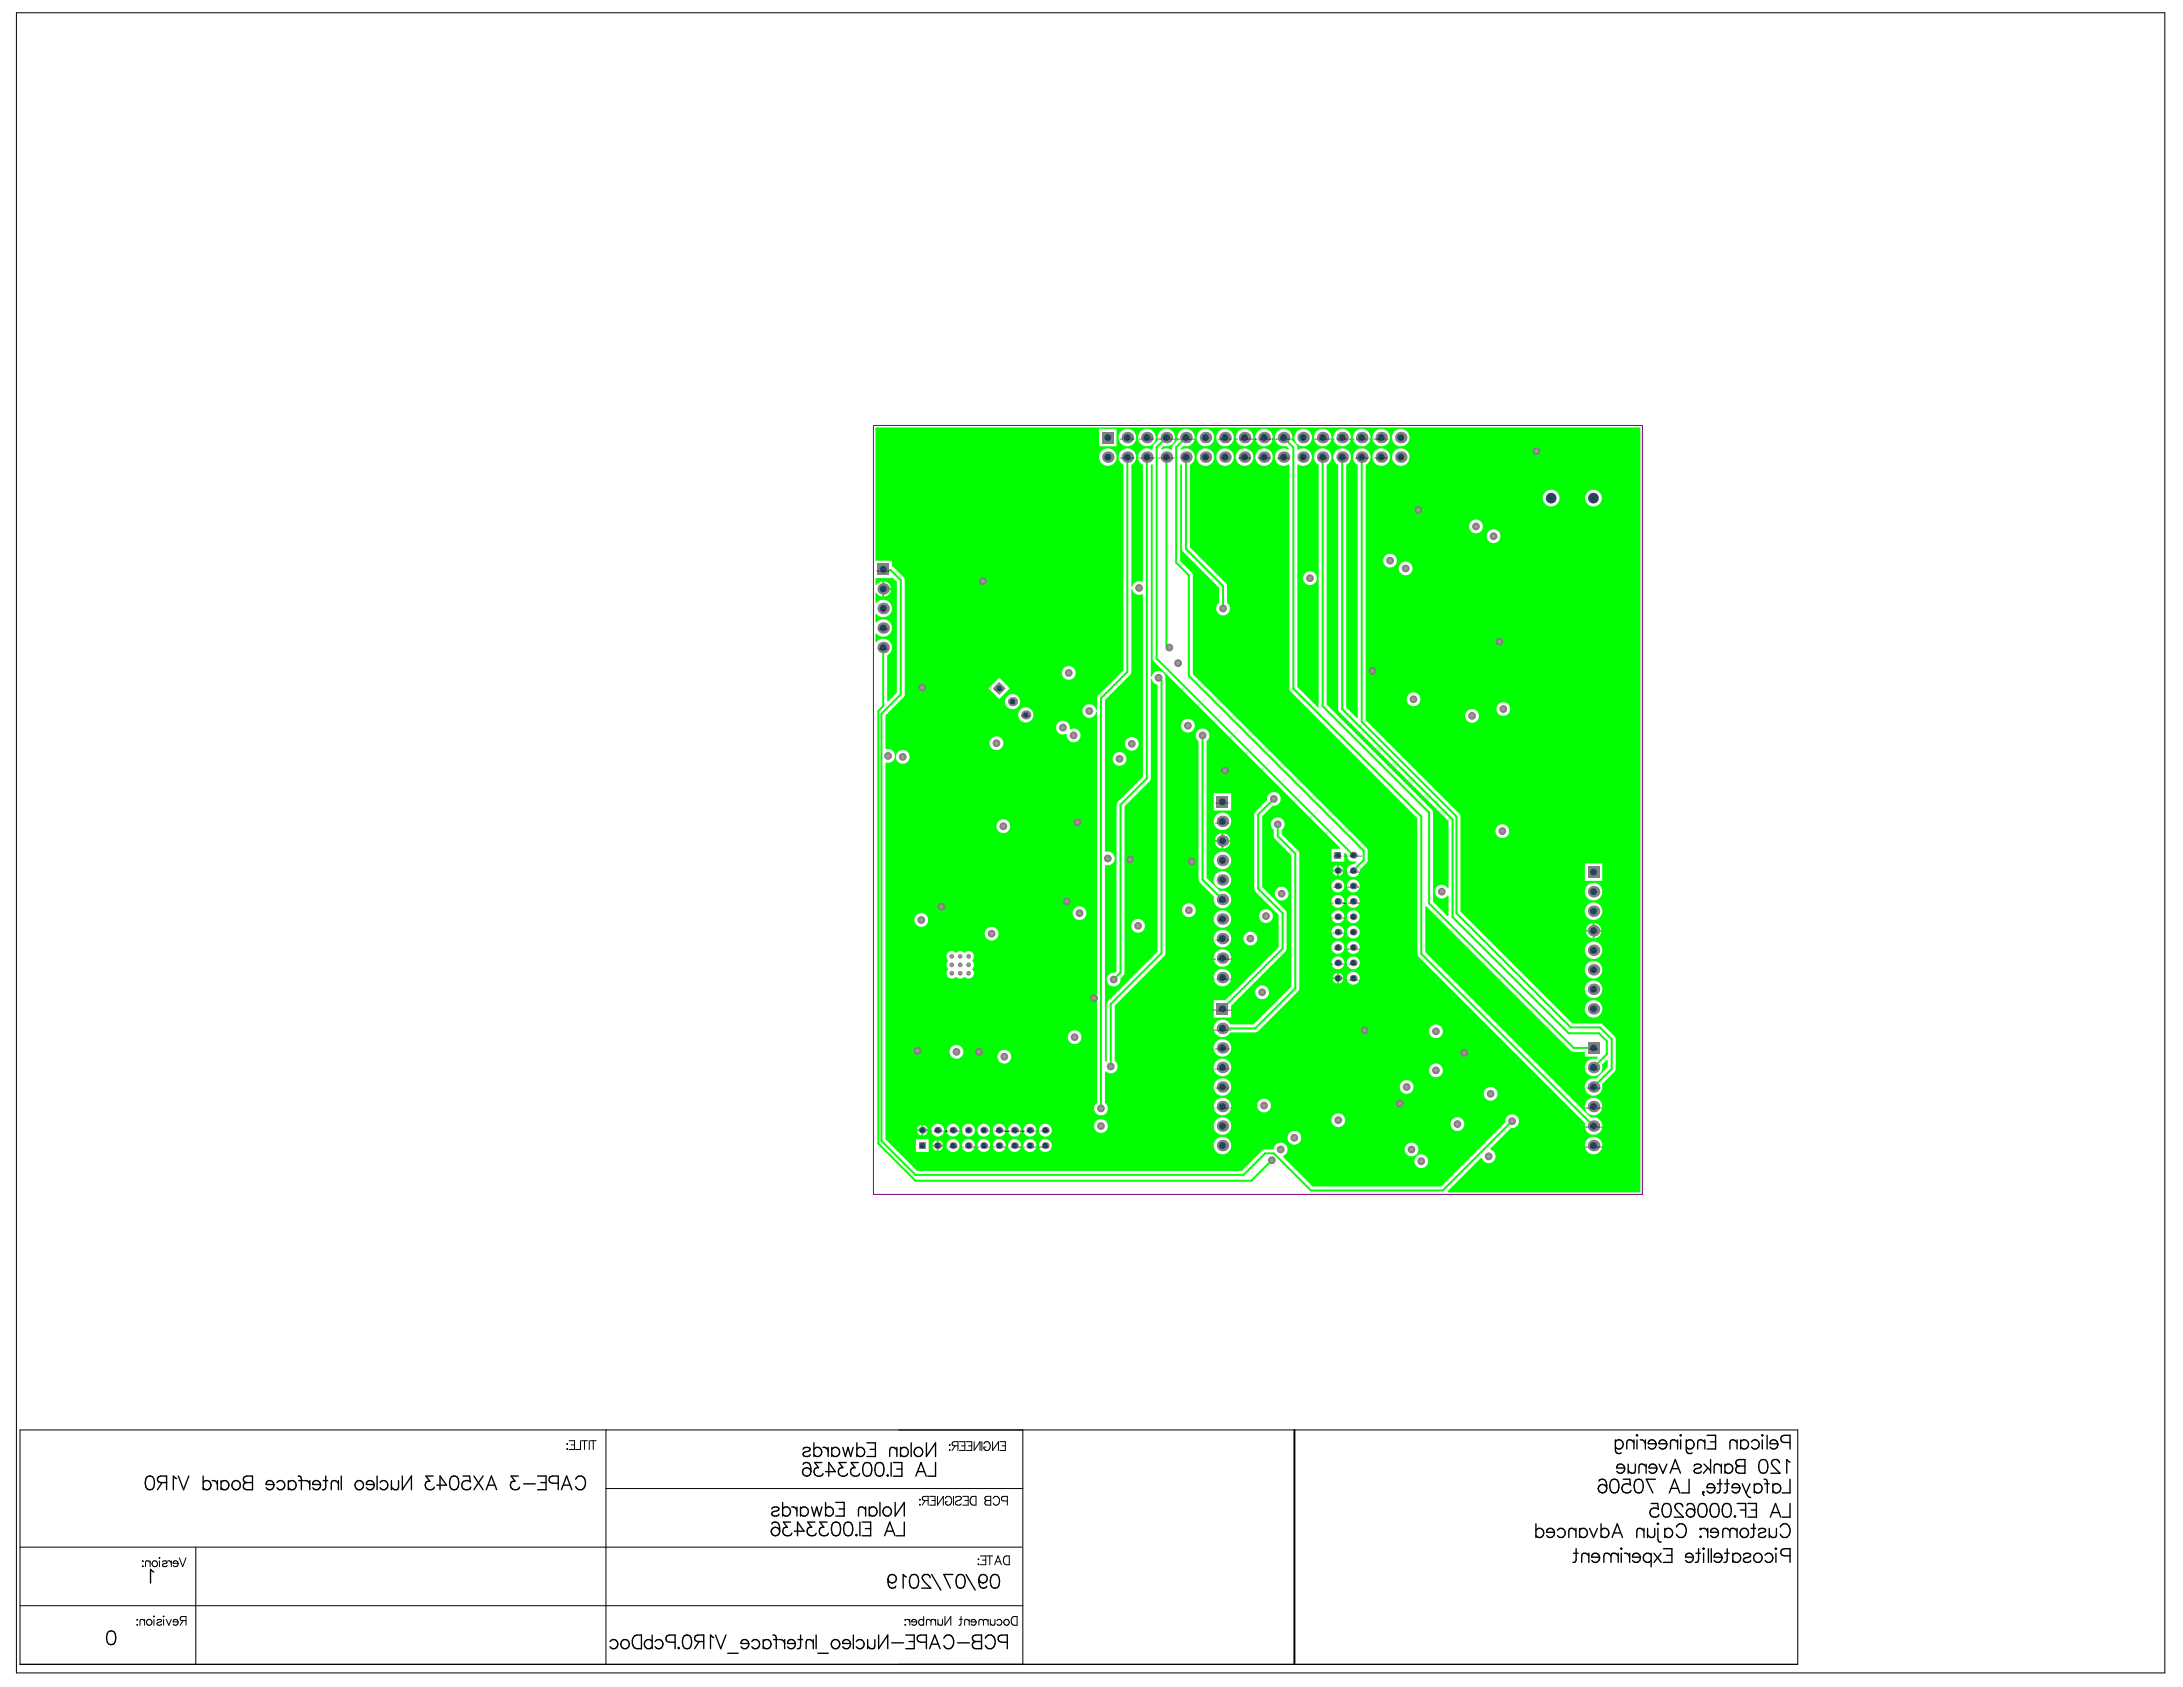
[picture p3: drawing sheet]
<svg xmlns="http://www.w3.org/2000/svg" width="279mm" height="216mm" viewBox="0 0 279 216" stroke-linecap="round" stroke-linejoin="round" font-family="sans-serif">
<defs><g id="words">
<g font-size=".3">
<text x="141.5" y="58.8">GND</text>
<text x="141.5" y="56.3">GND</text>
<text x="141.7" y="56">1</text>
<text x="143.3" y="56.3">I2C1_SCL_OUT</text>
<text x="143.3" y="58.8">SPI1_SCK_OUT</text>
<text x="144.2" y="56">3</text>
<text x="144.2" y="58.5">4</text>
<text x="145.7" y="58.8">SPI1_MI</text>
<text x="145.8" y="56.3">I2C1_SDA_OUT</text>
<text x="146.7" y="56">5</text>
<text x="146.8" y="58.8">SO_OUT</text>
<text x="148.1" y="56.3">COM_UHF_TX/R\X\COM_UHF_EN/D\I\S\</text>
<text x="148.2" y="58.8">SPI1_MOSI_OUT</text>
<text x="149.2" y="56">7</text>
<text x="149.2" y="58.5">8</text>
<text x="151.3" y="58.8">UHF</text>
<text x="151.6" y="58.5">10</text>
<text x="151.7" y="56">9</text>
<text x="151.8" y="58.8">_CS</text>
<text x="154" y="56.3">GND</text>
<text x="154" y="58.8">GND</text>
<text x="154.1" y="56">11</text>
<text x="154.1" y="58.5">12</text>
<text x="155.9" y="56.3">COM_UHF_BP COM_UHF_TOP/B\O\CO</text>
<text x="156.3" y="58.8">VHF_CS</text>
<text x="156.6" y="56">13</text>
<text x="156.6" y="58.5">14</text>
<text x="158.5" y="58.8">UHF_ACTIVE</text>
<text x="159.1" y="56">15</text>
<text x="159.1" y="58.5">16</text>
<text x="160.4" y="56.3">T\M_VHF_TOP/B\O\T\OM_VHF_TX/R\X\</text>
<text x="161" y="58.8">VHF_ACTIVE</text>
<text x="161.6" y="56">17</text>
<text x="161.6" y="58.5">18</text>
<text x="163.1" y="56.3">C</text>
<text x="163.5" y="58.8">TNC_ACTIVE</text>
<text x="164.1" y="56">19</text>
<text x="164.1" y="58.5">20</text>
<text x="166.5" y="56.3">GND</text>
<text x="166.5" y="58.8">GND</text>
<text x="166.6" y="56">21</text>
<text x="166.6" y="58.5">22</text>
<text x="168.1" y="56.3">COM_VHF_HP/L\P\U1_ST_TX-TNC_RXU1_ST_RX-TNC_TX</text>
<text x="168.7" y="58.8">UHF_IRQ</text>
<text x="169.1" y="56">23</text>
<text x="169.1" y="58.5">24</text>
<text x="171.2" y="58.8">VHF_IRQ</text>
<text x="171.6" y="56">25</text>
<text x="171.6" y="58.5">26</text>
<text x="173.4" y="58.8">TNC_PTT_IRQ</text>
<text x="174.1" y="56">27</text>
<text x="174.1" y="58.5">28</text>
<text x="175.9" y="56.3">DEBUG_LED_4</text>
<text x="175.9" y="58.8">TNC_ENERGY</text>
<text x="176.6" y="56">29</text>
<text x="176.6" y="58.5">30</text>
<text x="179" y="56.3">GND</text>
<text x="179" y="58.8">GND</text>
<text x="179.1" y="56">31</text>
<text x="179.1" y="58.5">32</text>
<text x="203.7" y="63.9">MH</text>
<text x="112.2" y="73.2">TNC_M\C\L\R\</text>
<text x="112.8" y="75.7">3V3</text>
<text x="113" y="75.3">2</text>
<text x="113" y="72.8">1</text>
<text x="113" y="77.8">3</text>
<text x="112.4" y="83.2">TNC_PGC</text>
<text x="112.4" y="80.7">TNC_PGD</text>
<text x="112.8" y="78.2">GND</text>
<text x="113" y="82.8">5</text>
<text x="113" y="80.3">4</text>
<text x="127.3" y="88.4">M_OSC1</text>
<text x="127.8" y="88.1">1</text>
<text x="129.5" y="89.7">2</text>
<text x="129.3" y="90.1">GND</text>
<text x="130.7" y="91.8">M_OSC2</text>
<text x="131.2" y="91.4">3</text>
<text x="155.6" y="105.4">I2C1_SDA_ST</text>
<text x="155.6" y="102.9">I2C1_SCL_ST</text>
<text x="156.2" y="107.9">3V3</text>
<text x="156.4" y="105.1">2</text>
<text x="156.4" y="107.6">3</text>
<text x="156.4" y="102.6">1</text>
<text x="156.2" y="110.4">GND</text>
<text x="156.4" y="110.1">4</text>
<text x="170.7" y="113.7">UHF_IRQ</text>
<text x="170.7" y="109.7">PA_PWR</text>
<text x="171" y="111.7">3V3</text>
<text x="171.1" y="113.3">5</text>
<text x="171.1" y="111.4">3</text>
<text x="171.1" y="109.4">1</text>
<text x="171.9" y="111.7">COM_UHF_EN/D\I\S\</text>
<text x="172" y="109.7">COM_UHF_TX/R\X\</text>
<text x="172.3" y="113.7">COM_UHF_BP</text>
<text x="173.1" y="113.3">6</text>
<text x="173.1" y="111.4">4</text>
<text x="173.1" y="109.4">2</text>
<text x="156" y="115.4">UHF_CS</text>
<text x="156" y="117.9">VHF_CS</text>
<text x="156.4" y="115.1">6</text>
<text x="156.4" y="117.6">7</text>
<text x="170.2" y="117.6">SPI1_MISO_UHF</text>
<text x="170.2" y="115.6">SPI1_MOSI_OUT</text>
<text x="170.3" y="119.6">SPI1_SCK_OUT</text>
<text x="171.1" y="119.2">11</text>
<text x="171.1" y="117.3">9</text>
<text x="171.1" y="115.3">7</text>
<text x="171.8" y="115.6">COM_UHF_TOP/B\O\T\</text>
<text x="172.9" y="119.6">GND</text>
<text x="172.9" y="117.6">GND</text>
<text x="173" y="119.2">12</text>
<text x="173" y="117.3">10</text>
<text x="173.1" y="115.3">8</text>
<text x="203.7" y="119.4">3V3</text>
<text x="203.9" y="119.1">4</text>
<text x="155.1" y="122.9">COM_UHF_TOP/B\O\T\</text>
<text x="155.2" y="125.4">U1_ST_TX-TNC_RX</text>
<text x="155.6" y="120.4">COM_UHF_BP</text>
<text x="156.3" y="125.1">10</text>
<text x="156.4" y="122.6">9</text>
<text x="156.4" y="120.1">8</text>
<text x="170" y="123.5">COM_UHF_AUD_IN OneWire</text>
<text x="170.7" y="121.5">UHF_CS</text>
<text x="171" y="125.5">3V3</text>
<text x="171.1" y="125.1">17</text>
<text x="171.1" y="123.2">15</text>
<text x="171.1" y="121.2">13</text>
<text x="171.9" y="125.5">COM_UHF_AUD_OUT</text>
<text x="172.2" y="121.5">COM_UHF_RFS</text>
<text x="173" y="125.1">18</text>
<text x="173" y="123.2">16</text>
<text x="173" y="121.2">14</text>
<text x="203.5" y="121.9">5VOUT</text>
<text x="203.7" y="124.4">GND</text>
<text x="203.9" y="121.6">5</text>
<text x="203.9" y="124.1">6</text>
<text x="155.1" y="129.4">COM_VHF_TOP/B\O\T\</text>
<text x="155.3" y="131.9">COM_VHF_HP/L\P\</text>
<text x="156.4" y="129.1">1</text>
<text x="156.4" y="131.6">2</text>
<text x="203.7" y="126.9">GND</text>
<text x="203.9" y="126.6">7</text>
<text x="155.5" y="134.4">SPI1_MISO_ST</text>
<text x="155.5" y="136.9">SPI1_MOSI_ST</text>
<text x="156.4" y="134.1">3</text>
<text x="156.4" y="136.6">4</text>
<text x="203.4" y="134.4">UHF_IRQ</text>
<text x="203.4" y="136.9">VHF_IRQ</text>
<text x="203.9" y="134.1">1</text>
<text x="203.9" y="136.6">2</text>
<text x="155.2" y="141.9">U1_ST_RX-TNC_TX</text>
<text x="155.6" y="139.4">SPI1_SCK_ST</text>
<text x="156.4" y="139.1">5</text>
<text x="156.4" y="141.6">6</text>
<text x="202.8" y="141.9">COM_UHF_TX/R\X\</text>
<text x="203.1" y="139.4">TNC_PTT_IRQ</text>
<text x="203.9" y="139.1">3</text>
<text x="203.9" y="141.6">4</text>
<text x="117.8" y="146.9">GND</text>
<text x="117.8" y="144.9">3V3</text>
<text x="118" y="146.6">1</text>
<text x="118" y="144.6">2</text>
<text x="118.7" y="144.9">COM_VHF_AUD_COT</text>
<text x="119.8" y="146.9">3V3</text>
<text x="119.9" y="146.6">3</text>
<text x="119.9" y="144.6">4</text>
<text x="120.8" y="144.9">OUM_VHF_AUD_IN</text>
<text x="121.4" y="146.9">VHF_IRQ</text>
<text x="121.9" y="146.6">5</text>
<text x="121.9" y="144.6">6</text>
<text x="122.9" y="146.9">SPI1_MOSI_OUT</text>
<text x="123.7" y="144.9">GND</text>
<text x="123.9" y="146.6">7</text>
<text x="123.9" y="144.6">8</text>
<text x="124.9" y="146.9">SPI1_MISO_VHFSPI1_SCK_OUT</text>
<text x="125.7" y="144.9">GND</text>
<text x="125.7" y="144.6">10</text>
<text x="125.8" y="146.6">9</text>
<text x="126.5" y="144.9">COM_VHF_TOP/B\O\T\</text>
<text x="127.7" y="146.6">11</text>
<text x="127.7" y="144.6">12</text>
<text x="128.7" y="144.9">COM_VHF_TX/RCX\</text>
<text x="129.3" y="146.9">VHF_CSADC1_9_COM_VHF_RFSneWire</text>
<text x="129.7" y="146.6">13</text>
<text x="129.7" y="144.6">14</text>
<text x="130.7" y="144.9">\OM_VHF_HP/L\P\ PA_PWR</text>
<text x="131.6" y="146.6">15</text>
<text x="131.6" y="144.6">16</text>
<text x="133.2" y="146.9">O</text>
<text x="133.6" y="146.6">17</text>
<text x="133.6" y="144.6">18</text>
<text x="202.7" y="146.9">COM_UHF_EN/D\I\S\</text>
<text x="202.8" y="144.4">COM_VHF_TX/R\X\</text>
<text x="203.9" y="146.6">6</text>
</g>
</g></defs>
<path d="M111.8 54.5h98.4v98.4h-98.4z" fill="none" stroke="#800080" stroke-width=".13"/>
<g fill="none" stroke="#000" stroke-width=".13">
<path d="M2.1 1.6h275v212.5h-275zM2.6 183h227.5v30h-227.5zM2.6 198h128.2M18.2 199.8h.1zM19.2 200l-.3-.2h-.2l-.1 .7M19.2 199.8v.7M20.4 199.4h.1zM20.4 199.8v.7M20.8 199.9a.34 .34 0 0 1 .6 0l-.2 .2-.3 .1-.1 .1a.34 .34 0 0 0 .6 0M21.5 199.8a.36 .36 0 0 1 .4 .3M21.9 199.8v.7M22.3 199.8a.34 .34 0 0 1 .5 .3h-.6z"/>
<path d="M23 199.4l.4 1.1 .4-1.1M25.1 198v15M72.5 184.8h.2zM72.6 185.4v.1zM72.8 184.4h.7v1.1h-.7M73.1 184.9h.4M74.3 184.4v1.1h-.6M74.4 184.4h.8M74.8 184.4v1.1M75.4 184.4v1.1M75.6 184.4h.7M75.9 184.4v1.1"/>
<path d="M77.6 183v30M77.6 190.5h53.3M117.7 192.5v.1zM117.7 191.9v.1zM118.4 192l-.4 .6M118.8 192h-.7l-.1-.2 .1-.2 .2-.1h.5v1.1M119 191.5h.7v1.1h-.7M119.2 192h.5M120 191.5v1.1l.7-1.1v1.1M121 191.8a.41 .41 0 0 1 .5-.3 .41 .41 0 0 1 .3 .4v.3a.4 .4 0 0 1-.4 .4 .4 .4 0 0 1-.4-.4h.3M121.6 184.9v.1zM121.6 185.5v.1z"/>
<path d="M122 191.5v1.1M122.2 185l-.3 .6M122.3 191.7a.42 .42 0 0 1 .4-.2 .42 .42 0 0 1 .3 .3l-.1 .1-.5 .2-.1 .4a.49 .49 0 0 0 .7 0M122.6 185h-.6l-.1-.2v-.2l.2-.1h.5v1.1M122.8 184.5h.7v1.1h-.7M123.1 185h.4M123.2 191.5h.7v1.1h-.7M123.5 192h.4M123.7 184.5h.7v1.1h-.7M123.9 185h.5M124.4 191.6l.5-.1v1.1h-.4a.63 .63 0 0 1-.1-1zM124.7 184.5v1.1l.7-1.1v1.1"/>
<path d="M125.2 199.6h.1zM125.5 199.1h.7v1.2h-.7M125.7 184.5v1.1M125.7 199.7h.5M125.9 184.8a.41 .41 0 0 1 .5-.3 .41 .41 0 0 1 .3 .4v.3a.4 .4 0 0 1-.4 .4 .4 .4 0 0 1-.4-.4h.3M126.2 191.6l.6-.1v1.1h-.5a.29 .29 0 0 1-.3-.3 .29 .29 0 0 1 .3-.3l-.2-.2zM126.3 199.1h.8M126.3 192h.5M126.7 199.1v1.2M127 184.5v1.1l.8-1.1v1.1M127.1 191.8a.41 .41 0 0 1 .5-.3 .41 .41 0 0 1 .3 .4v.3a.41 .41 0 0 1-.3 .4 .41 .41 0 0 1-.5-.2M127.5 199.9h.5"/>
<path d="M128 184.5h.7v1.1h-.7M128.2 185h.5M128.6 199.2l.6-.1v1.2h-.4a.63 .63 0 0 1-.2-1.1zM128.9 192.1h-.5a.3 .3 0 0 1-.2-.3 .3 .3 0 0 1 .2-.3h.5v1.1M130.9 183v30M2.6 205.5h128.3M17.5 207.3h.1zM17.5 207.9h.1zM18.2 200.4h.1zM18.5 207.5l-.3-.3-.2 .1-.1 .7M18.5 207.2v.8M19.6 206.9h.2z"/>
<path d="M19.7 207.2v.8M20.1 207.4a.34 .34 0 0 1 .6 0l-.2 .2-.3 .1-.1 .1a.34 .34 0 0 0 .6 0M20.9 206.9h.1zM20.9 207.2v.8M21.3 207.2l.3 .8 .3-.8M22.3 207.3a.34 .34 0 0 1 .5 .3h-.6zM22.8 207.6a.35 .35 0 0 1-.2 .4 .35 .35 0 0 1-.4-.2M22.8 200.1a.35 .35 0 0 1-.2 .4 .35 .35 0 0 1-.4-.2M23.4 207.4l-.3 .6M23.8 207.4h-.6l-.1-.2v-.2l.2-.1h.5v1.1M115.8 207.3h.1zM115.8 207.9h.1z"/>
<path d="M116 207.2a.36 .36 0 0 1 .4 .4M116.4 207.2v.8M116.8 207.3a.34 .34 0 0 1 .5 .3h-.6zM117.3 207.6a.35 .35 0 0 1-.2 .4 .35 .35 0 0 1-.4-.2M118.2 207.4a.36 .36 0 0 0-.5 0 .36 .36 0 0 0 0 .5 .36 .36 0 0 0 .5-.1M118.2 206.9v1.1M119.2 207.5l-.3-.3-.3 .1v.7M119.2 207.5l.1-.3 .3 .1 .1 .2M119.2 207.5v.5M119.7 207.2v.8M120 207.2v.8M120.6 207.2v.7l-.3 .1-.3-.2"/>
<path d="M120.9 206.9v1.1l.8-1.1v1.1M122.8 207.2h.4M123 206.9v.9v.1l-.3 .1M124 207.5l-.2-.3-.3 .1v.7M124 207.2v.8M124.4 207.3a.34 .34 0 0 1 .5 .3h-.6zM124.9 207.6a.35 .35 0 0 1-.2 .4 .35 .35 0 0 1-.4-.2M125.2 200.2h.1zM125.9 207.5l-.3-.3-.3 .1v.7M125.9 207.5l.1-.3 .3 .1 .2 .2M125.9 207.5v.5M126.5 207.2v.8"/>
<path d="M126.8 207.2v.8M127.3 200.3l.4-1.2 .5 1.2M127.3 207.2v.7l-.3 .1-.2-.2M127.6 207.4a.36 .36 0 0 1 .5 0 .36 .36 0 0 1 0 .5 .36 .36 0 0 1-.5-.1M129.6 206.9h.6v1.1h-.4a.63 .63 0 0 1-.2-1.1z"/>
<circle cx="19.1" cy="207.6" r=".37"/>
<circle cx="19.8" cy="200.1" r=".37"/>
<circle cx="128.8" cy="207.6" r=".37"/>
</g>
<path d="M165.7 183v30" fill="none" stroke="#000" stroke-width=".25"/>
<g fill="none" stroke="#000" stroke-width=".17">
<path d="M18.8 189a.57 .57 0 0 1 .9 .2 1.45 1.45 0 0 1-.2 1.4 .57 .57 0 0 1-.8-.3 1.45 1.45 0 0 1 .1-1.3zM20.7 189.7l-.5 1M21.3 189.7h-1a.4 .4 0 0 1 0-.7l1-.1v1.8M22.6 189.2l-.4-.3v1.8M22.8 188.9l.7 1.8 .7-1.8M26 189.7a.56 .56 0 0 1 .8 0 .56 .56 0 0 1 0 .8 .56 .56 0 0 1-.8-.1M26 188.9v1.8M27.2 189.5a.56 .56 0 0 1 .6 .5M27.8 189.5v1.2M28.3 189.7a.56 .56 0 0 1 .8 0 .56 .56 0 0 1 0 .8 .56 .56 0 0 1-.8-.1M28.3 189.5v1.2M31.2 189.1l.4-.2h.7v1.8h-.7a.46 .46 0 0 1-.5-.5 .46 .46 0 0 1 .5-.5h-.3a.4 .4 0 0 1-.1-.6z"/>
<path d="M31.6 189.7h.7M34.2 189.7a.52 .52 0 0 1 .5-.2 .52 .52 0 0 1 .4 .5h-1zM35.1 190a.55 .55 0 0 1-.4 .6 .55 .55 0 0 1-.6-.2M35.4 189.7a.56 .56 0 0 1 .9 0 .56 .56 0 0 1 0 .8 .56 .56 0 0 1-.9-.1M36.9 189.7a.56 .56 0 0 1 .8 0 .56 .56 0 0 1 0 .8 .56 .56 0 0 1-.8-.1M36.9 189.5v1.2M38.2 188.9l.3 .1 .1 .2v1.5M38.2 189.5h.6M39 189.5a.56 .56 0 0 1 .6 .5M39.6 189.5v1.2M40.1 189.7a.52 .52 0 0 1 .6-.2 .52 .52 0 0 1 .3 .5h-1zM41 190a.55 .55 0 0 1-.3 .6 .55 .55 0 0 1-.7-.2"/>
<path d="M41.4 189.5h.5M41.7 188.9v1.4l-.1 .3-.3 .1M43.3 189.8l-.4-.3-.4 .1-.1 1.1M43.3 189.5v1.2M43.7 188.9v1.8M47 189.7a.52 .52 0 0 1 .6-.2 .52 .52 0 0 1 .3 .5h-1zM47.9 190a.55 .55 0 0 1-.3 .6 .55 .55 0 0 1-.7-.2M48.3 188.9v1.8M48.6 189.7a.56 .56 0 0 1 .9 0 .56 .56 0 0 1 0 .8 .56 .56 0 0 1-.9-.1M50.1 189.5v1.2M51 189.5l-.1 1.1-.4 .1-.4-.4M51.5 188.9v1.8l1.2-1.8v1.8"/>
<path d="M55.4 188.9h-.9l.5 .7a.56 .56 0 0 0-.6 .6 .56 .56 0 0 0 .8 .5l.2-.1 .2-.3M55.9 190.1h1.3l-.9-1.2v1.8M57.8 189a.57 .57 0 0 1 .8 .2 1.44 1.44 0 0 1-.1 1.4 .57 .57 0 0 1-.9-.3 1.45 1.45 0 0 1 .2-1.3zM59.3 188.9h.8l.1 .8a.62 .62 0 0 0-.9-.1 .62 .62 0 0 0 .1 1 .62 .62 0 0 0 .9-.3M60.7 188.9l1.1 1.8M61.8 188.9l-1.1 1.8M62.2 190.7l.7-1.8 .7 1.8M62.5 190.1h.8M66.3 188.9h-.9l.5 .7a.56 .56 0 0 0-.6 .6 .56 .56 0 0 0 .8 .5l.2-.1 .2-.3M67 189.9h1.5M68.8 188.9h1.1v1.8h-1.1M69.2 189.7h.7"/>
<path d="M71.4 189.8h-.7a.46 .46 0 0 1-.4-.4 .46 .46 0 0 1 .4-.5h.7v1.8M71.9 190.7l.6-1.8 .7 1.8M72.1 190.1h.8M73.7 189.3a.64 .64 0 0 1 .7-.4 .64 .64 0 0 1 .5 .7 .77 .77 0 0 1-.1 .8 .77 .77 0 0 1-.9 .2l-.2-.4M98.8 193.1a.53 .53 0 0 1 .9 0l-.2 .3-.6 .1-.1 .3a.53 .53 0 0 0 .9 0M98.8 195a.52 .52 0 0 1 .7-.1l.2 .2 .1 .9M100.2 193.1a.56 .56 0 0 1 .8-.1 .56 .56 0 0 1 0 .9 .56 .56 0 0 1-.8-.1M100.2 192.3v1.7M101.2 194.8h-.9l.5 .7a.56 .56 0 0 0-.6 .6 .56 .56 0 0 0 .7 .4h.3l.2-.3M101.3 192.9a.56 .56 0 0 1 .7 .5M101.7 196h1.2l-.8-1.2v1.7M102 192.9v1.1"/>
<path d="M102.5 193.1a.56 .56 0 0 1 .8-.1 .56 .56 0 0 1 0 .9 .56 .56 0 0 1-.8-.1M102.5 192.9v1.1M102.8 185.5a.53 .53 0 0 1 .9 0l-.2 .2-.6 .2-.1 .3a.53 .53 0 0 0 .9 0M102.8 187.4a.51 .51 0 0 1 .7-.1l.2 .2 .1 .8M103.9 192.9l.3 1.1 .3-1.1 .4 1.1 .3-1.1M104.2 185.5a.56 .56 0 0 1 .8-.1 .56 .56 0 0 1 0 .8 .56 .56 0 0 1-.8 0M104.2 184.7v1.7M104.3 194.8h-.9l.5 .7a.56 .56 0 0 0-.6 .6 .56 .56 0 0 0 .8 .4h.2l.2-.3M105.2 187.2h-.9l.5 .6a.56 .56 0 0 0-.6 .7 .56 .56 0 0 0 .7 .4l.3-.1 .2-.2M105.3 185.2a.56 .56 0 0 1 .7 .5M105.7 188.3h1.2l-.8-1.1v1.7M105.7 193.1a.56 .56 0 0 1 .8-.1 .56 .56 0 0 1 0 .9 .56 .56 0 0 1-.8-.1"/>
<path d="M105.7 192.3v1.7M105.9 194.8h-1l.5 .7a.56 .56 0 0 0-.6 .6 .56 .56 0 0 0 .8 .4h.3l.1-.3M106 185.2v1.2M106.5 185.5a.56 .56 0 0 1 .8-.1 .56 .56 0 0 1 0 .8 .56 .56 0 0 1-.8 0M106.5 185.2v1.2M106.7 194.9a.57 .57 0 0 1 .8 .2 1.45 1.45 0 0 1-.2 1.4 .57 .57 0 0 1-.8-.3 1.45 1.45 0 0 1 .2-1.3zM107 192.3h1v1.7h-1M107.4 193.1h.6M107.9 185.2l.3 1.2 .3-1.2 .4 1.2 .3-1.2M108.2 194.9a.57 .57 0 0 1 .9 .2 1.45 1.45 0 0 1-.2 1.4 .57 .57 0 0 1-.8-.3 1.44 1.44 0 0 1 .1-1.3zM108.3 187.2h-.9l.5 .6a.56 .56 0 0 0-.6 .7 .56 .56 0 0 0 .8 .4l.2-.1 .2-.2M109.6 196.4l.1 .1h-.1h-.1z"/>
<path d="M109.7 185.5a.56 .56 0 0 1 .8-.1 .56 .56 0 0 1 0 .8 .56 .56 0 0 1-.8 0M109.7 184.7v1.7M109.9 187.2h-1l.5 .6a.56 .56 0 0 0-.6 .7 .56 .56 0 0 0 .8 .4l.3-.1 .1-.2M110.1 194.8v1.7M110.3 194.8h1.1v1.7h-1.1M110.7 187.3a.57 .57 0 0 1 .8 .2 1.45 1.45 0 0 1-.2 1.3 .57 .57 0 0 1-.8-.2 1.45 1.45 0 0 1 .2-1.3zM110.8 195.6h.6M110.8 193.2l-.4-.3h-.4l-.1 1.1M110.8 192.9v1.1M111 184.7h1v1.7h-1M111.3 193.1a.56 .56 0 0 1 .8-.1 .56 .56 0 0 1 0 .9 .56 .56 0 0 1-.8-.1M111.3 192.9v1.1"/>
<path d="M111.4 185.5h.6M112.2 187.3a.57 .57 0 0 1 .9 .2 1.45 1.45 0 0 1-.2 1.3 .57 .57 0 0 1-.8-.2 1.44 1.44 0 0 1 .1-1.3zM112.6 192.3v1.7M113.2 196.5l.7-1.7 .6 1.7M113.5 196h.8M113.6 188.8h.1l-.1 .1-.1-.1zM114.1 187.2v1.7M114.3 187.2h1.1v1.7h-1.1M114.6 192.3v1.7l1.1-1.7v1.7M114.8 188h.6M114.8 185.6l-.4-.4-.4 .1-.1 1.1M114.8 185.2v1.2"/>
<path d="M115.3 185.5a.56 .56 0 0 1 .8-.1 .56 .56 0 0 1 0 .8 .56 .56 0 0 1-.8 0M115.3 185.2v1.2M115.7 194.8v1.7h-1M116.6 184.7v1.7M117.2 188.9l.7-1.7 .6 1.7M117.5 188.3h.8M118.6 184.7v1.7l1.1-1.7v1.7M119.7 187.2v1.7h-1M196.6 195.8a.56 .56 0 0 1 .8 0 .56 .56 0 0 1 0 .8 .56 .56 0 0 1-.8-.1M196.6 195v1.8M198 195.8a.52 .52 0 0 1 .6-.2 .52 .52 0 0 1 .4 .5h-1zM199 196.1a.55 .55 0 0 1-.4 .6 .55 .55 0 0 1-.6-.2"/>
<path d="M199.3 195.8a.56 .56 0 0 1 .9 0 .56 .56 0 0 1 0 .8 .56 .56 0 0 1-.9-.1M201.4 198.8h.6M201.7 195.9l-.4-.3-.4 .1-.1 1.1M201.7 195.6v1.2M201.7 198.2v1.4l-.1 .3-.3 .1M202.2 195.8a.56 .56 0 0 1 .8 0 .56 .56 0 0 1 0 .8 .56 .56 0 0 1-.8-.1M202.2 195.6v1.2M203.4 199.1l-.5-.3-.4 .1-.1 1.1M203.4 198.8v1.2M203.5 195.6l.5 1.2 .5-1.2M203.8 199a.52 .52 0 0 1 .6-.2 .52 .52 0 0 1 .3 .5h-1zM204.6 189.6a.52 .52 0 0 1 .8-.2l.2 .2v.9"/>
<path d="M204.7 199.3a.55 .55 0 0 1-.3 .6 .55 .55 0 0 1-.7-.2M204.9 195.8a.56 .56 0 0 1 .8 0 .56 .56 0 0 1 0 .8 .56 .56 0 0 1-.8-.1M204.9 195v1.8M206.2 199.1l-.4-.3-.4 .1-.1 .2v.9M206.2 199.1l.1-.2 .1-.1 .5 .1 .2 .2M206.2 199.1v.9M206.3 189.4a.57 .57 0 0 1 .8 .2 1.44 1.44 0 0 1-.1 1.4 .57 .57 0 0 1-.9-.3 1.45 1.45 0 0 1 .2-1.3zM206.3 196.8l.7-1.8 .7 1.8M206.6 196.2h.8M206.8 184.5a.56 .56 0 0 1 .8-.1 .56 .56 0 0 1 0 .9 .56 .56 0 0 1-.8-.1M206.8 184.3v1.3a.46 .46 0 0 0 .2 .4 .46 .46 0 0 0 .5-.1M207 187.5a.52 .52 0 0 1 .6-.1 .52 .52 0 0 1 .3 .5h-1z"/>
<path d="M207.1 198.8v1.2M207.4 198.2l.1-.1 .1 .1-.1 .1zM207.5 198.8v1.2M207.8 189.3h.8l.1 .8a.62 .62 0 0 0-1-.1 .62 .62 0 0 0 .2 1 .62 .62 0 0 0 .9-.3M207.9 198.8a.56 .56 0 0 1 .7 .5M207.9 187.9a.55 .55 0 0 1-.3 .6 .55 .55 0 0 1-.7-.2M208.4 187.4v1.1M208.6 198.8v1.2M209 199a.52 .52 0 0 1 .6-.2 .52 .52 0 0 1 .4 .5h-1zM209.1 184.6l-.4-.3-.4 .1-.1 1M209.1 184.3v1.1M209.3 187.4l-.1 1.1h-.4l-.4-.3"/>
<path d="M209.4 189.4a.57 .57 0 0 1 .8 .2 1.44 1.44 0 0 1-.1 1.4 .57 .57 0 0 1-.9-.3 1.45 1.45 0 0 1 .2-1.3zM209.4 183.7l.1-.1 .1 .1-.1 .1zM209.5 184.3v1.1M209.9 184.3a.56 .56 0 0 1 .7 .5M210 199.3a.55 .55 0 0 1-.4 .6 .55 .55 0 0 1-.6-.2M210.4 195.9l-.4-.3-.4 .1-.1 .2v.9M210.4 195.6v1.2M210.6 184.3v1.1M210.7 187.7l-.4-.3-.4 .1-.1 1M210.7 187.4v1.1M210.9 195.6v1.2M211.1 184.4a.52 .52 0 0 1 .5-.1 .52 .52 0 0 1 .4 .5h-1z"/>
<path d="M211.1 187.5a.52 .52 0 0 1 .6-.1 .52 .52 0 0 1 .4 .5h-1zM211.3 199a.56 .56 0 0 0-.8 0 .56 .56 0 0 0 0 .8 .56 .56 0 0 0 .8-.1M211.3 198.8v1.7M211.3 192.4h.9l.1 .8a.62 .62 0 0 0-1-.1 .62 .62 0 0 0 .1 1 .62 .62 0 0 0 .9-.3M211.7 198.8l.9 1.2M211.8 195.6l-.1 1.1-.4 .1-.4-.4M211.9 189.3h-1.2l.8 1.8M212 184.8a.55 .55 0 0 1-.4 .6 .55 .55 0 0 1-.6-.2M212.1 187.9a.55 .55 0 0 1-.4 .6 .55 .55 0 0 1-.6-.2M212.1 195l.1-.1 .1 .1-.1 .1zM212.2 195.6v1.4l.1 .3h.3M212.3 187.4l.5 1.1 .5-1.1"/>
<path d="M212.4 184.4a.52 .52 0 0 1 .6-.1 .52 .52 0 0 1 .3 .5h-1zM212.6 198.8l-.9 1.2M212.9 198.2h1.1v1.8h-1.1M213 192.5a.57 .57 0 0 1 .8 .2 1.44 1.44 0 0 1-.2 1.4 .57 .57 0 0 1-.8-.3 1.45 1.45 0 0 1 .2-1.3zM213.1 195.8a.56 .56 0 0 1 .8 0 .56 .56 0 0 1 0 .8 .56 .56 0 0 1-.8-.1M213.1 195.6v1.2M213.3 199h.7M213.3 184.8a.55 .55 0 0 1-.3 .6 .55 .55 0 0 1-.7-.2M213.7 191.1l.6-1.8 .7 1.8M213.8 188.5l.6-1.7 .7 1.7M213.9 190.5h.8M214 188h.8"/>
<path d="M214.6 195.4a.64 .64 0 0 1 .7-.4 .64 .64 0 0 1 .5 .7 .77 .77 0 0 1-.2 .8 .77 .77 0 0 1-.8 .2l-.2-.4M214.7 184.6l-.4-.3-.4 .1-.1 1M214.7 184.3v1.1M215 183.7l.1-.1 .1 .1-.1 .1zM215.1 184.3v1.1M215.4 192.8l-.2-.3-.5-.1a.43 .43 0 0 0-.2 .7l1 1.1h-1.2M215.8 199a.52 .52 0 0 1 .6-.2 .52 .52 0 0 1 .3 .5h-1zM215.8 184.5a.56 .56 0 0 1 .8-.1 .56 .56 0 0 1 0 .9 .56 .56 0 0 1-.8-.1M215.8 184.3v1.3a.46 .46 0 0 0 .3 .4 .46 .46 0 0 0 .5-.1M215.9 192.7a.52 .52 0 0 1 .8-.2l.1 .2 .1 .9M216.2 189.3v1.8h-1M216.7 199.3a.55 .55 0 0 1-.3 .6 .55 .55 0 0 1-.7-.2"/>
<path d="M216.8 187.6a.53 .53 0 0 1 .9 0v.2l-.8 .2-.1 .3a.53 .53 0 0 0 .9 0M217.1 198.8h.5M217.4 198.2v1.4l-.1 .3-.3 .1M217.6 192.5a.57 .57 0 0 1 .8 .2 1.45 1.45 0 0 1-.2 1.4 .57 .57 0 0 1-.8-.3 1.44 1.44 0 0 1 .2-1.3zM217.7 195.6v.1v.1l-.1-.1zM217.7 196.6v.1v.1l-.1-.1zM217.9 195.6a.56 .56 0 0 1 .7 .5M217.9 191l.1-.1 .1 .1-.1 .1zM217.9 191l.2 .4M218 198.2v-.1l.1 .1-.1 .1zM218 198.8v1.2M218.1 187.4l.8 .8"/>
<path d="M218.2 184.6l-.4-.3-.4 .1-.1 .2v.8M218.2 184.3v1.1M218.5 183.7h1.1v1.7h-1.1M218.6 195.6v1.2M218.6 187.9l-.6 .6M218.6 190a.53 .53 0 0 1 .9 .4h-1zM218.7 198.2v1.8M218.9 184.5h.7M218.9 186.8v1.7M219 195.8a.52 .52 0 0 1 .6-.2 .52 .52 0 0 1 .3 .5h-1zM219 198.2v1.8M219.1 192.5a.57 .57 0 0 1 .8 .2 1.45 1.45 0 0 1-.1 1.4 .57 .57 0 0 1-.9-.3 1.44 1.44 0 0 1 .2-1.3z"/>
<path d="M219.5 199a.52 .52 0 0 1 .6-.2 .52 .52 0 0 1 .3 .5h-1zM219.5 190.4a.55 .55 0 0 1-.3 .6 .55 .55 0 0 1-.7-.2M219.8 189.9h.6M219.9 196.1a.55 .55 0 0 1-.3 .6 .55 .55 0 0 1-.7-.2M220.1 189.3v1.4v.3l-.4 .1M220.3 187.7l-.4-.3-.4 .1-.1 1M220.3 187.4v1.1M220.4 199.3a.55 .55 0 0 1-.3 .6 .55 .55 0 0 1-.7-.2M220.7 192.5a.57 .57 0 0 1 .8 .2 1.45 1.45 0 0 1-.2 1.4 .57 .57 0 0 1-.8-.3 1.44 1.44 0 0 1 .2-1.3zM220.7 189.9h.6M220.7 198.8h.6M220.8 187.6a.56 .56 0 0 1 .8-.1 .56 .56 0 0 1 0 .9 .56 .56 0 0 1-.8-.1"/>
<path d="M220.8 187.4v1.1M221.1 189.3v1.4l-.1 .3-.4 .1M221.1 198.2v1.4l-.1 .3-.4 .1M221.4 195.9v.9M221.4 195.9l-.4-.3-.4 .1-.1 1.1M221.4 195.9l.1-.2 .2-.1h.2l.4 .3M221.8 190.1a.52 .52 0 0 1 .5-.2 .52 .52 0 0 1 .4 .5h-1zM221.8 199a.56 .56 0 0 1 .8 0 .56 .56 0 0 1 0 .8 .56 .56 0 0 1-.8-.1M221.8 198.8v1.2M222 194.1l.1-.1v.1v.1zM222.3 184.6l-.4-.3-.4 .1-.1 1M222.3 184.3v1.1"/>
<path d="M222.3 195.6v1.2M222.3 186.9l1-.1v1.7h-.7a.46 .46 0 0 1-.5-.4 .46 .46 0 0 1 .5-.5l-.3-.1a.4 .4 0 0 1 0-.6zM222.3 192.4h1.1v1.8M222.6 187.6h.7M222.7 190.4a.55 .55 0 0 1-.3 .6 .55 .55 0 0 1-.7-.2M222.8 193.2h.6M222.8 184.5a.56 .56 0 0 1 .8-.1 .56 .56 0 0 1 0 .9 .56 .56 0 0 1-.8-.1M222.8 184.3v1.1M223 189.9l.5 1.2M223.1 199a.53 .53 0 0 1 1 0l-.1 .2-.8 .3-.1 .2a.53 .53 0 0 0 1 0M223.5 191.1a.67 .67 0 0 0 .6 .5M223.7 192.4h1.1v1.8h-1.1"/>
<path d="M224 189.9l-.5 1.2M224.1 195.6h.6M224.1 193.2h.7M224.2 184.5a.56 .56 0 0 1 .8-.1 .56 .56 0 0 1 0 .9 .56 .56 0 0 1-.8-.1M224.5 195v1.4l-.1 .3-.4 .1M224.5 190.1a.56 .56 0 0 1 .9 0 .56 .56 0 0 1 0 .8 .56 .56 0 0 1-.9-.1M224.5 189.9v1.2M225.1 195.8a.53 .53 0 0 1 .9 0l-.1 .2-.7 .3-.1 .2a.53 .53 0 0 0 .9 0M225.3 186.9a.57 .57 0 0 1 .9 .2 1.45 1.45 0 0 1-.2 1.4 .57 .57 0 0 1-.8-.3 1.44 1.44 0 0 1 .1-1.3zM225.5 183.7l.1-.1v.1v.1zM225.6 184.3v1.1M225.8 189.3l.3 .1 .1 .2v1.5"/>
<path d="M225.9 189.9h.5M225.9 199a.56 .56 0 0 1 .8 0 .56 .56 0 0 1 0 .8 .56 .56 0 0 1-.8-.1M226.2 183.7v1.7M226.4 195.6v1.2M226.6 194.2l.6-1.8 .7 1.8M226.6 184.4a.52 .52 0 0 1 .6-.1 .52 .52 0 0 1 .3 .5h-1zM226.8 193.6h.9M226.9 190.1a.56 .56 0 0 1 .8 0 .56 .56 0 0 1 0 .8 .56 .56 0 0 1-.8-.1M226.9 189.9v1.2M227.2 198.2l.1-.1 .1 .1-.1 .1zM227.3 198.8v1.2M227.4 195.6l-.1 1.1-.4 .1-.5-.4"/>
<path d="M227.5 184.8a.55 .55 0 0 1-.3 .6 .55 .55 0 0 1-.7-.2M227.7 187.2l-.1-.3-.5-.1a.43 .43 0 0 0-.3 .7l1 1h-1.1M227.9 195.4a.64 .64 0 0 1 .7-.4 .64 .64 0 0 1 .5 .7 .77 .77 0 0 1-.2 .8 .77 .77 0 0 1-.8 .2l-.2-.4M229.1 184.6h-.7a.46 .46 0 0 1-.5-.5 .46 .46 0 0 1 .5-.4h.7v1.7M229.1 199.1h-.7a.46 .46 0 0 1-.5-.4 .46 .46 0 0 1 .5-.5h.7v1.8M229.1 189.3v1.8h-1M229.1 192.4v1.8h-1M229.1 187.1l-.4-.3v1.7M13.9 208.8a.57 .57 0 0 1 .8 .3 1.44 1.44 0 0 1-.1 1.3 .57 .57 0 0 1-.9-.3 1.45 1.45 0 0 1 .2-1.3zM19.7 201.2l-.4-.3v1.7M78.1 210.1a.56 .56 0 0 1 .8-.1 .56 .56 0 0 1 0 .8 .56 .56 0 0 1-.8-.1M81.1 209.5l.4-.3h.6v1.8h-.6a.95 .95 0 0 1-.4-1.5z"/>
<path d="M83.5 210.1a.56 .56 0 0 0-.9-.1 .56 .56 0 0 0 0 .8 .56 .56 0 0 0 .9-.1M83.5 209.2v1.8M83.8 210.1a.56 .56 0 0 1 .9-.1 .56 .56 0 0 1 0 .8 .56 .56 0 0 1-.9-.1M86.4 210.2h-.7a.46 .46 0 0 1-.5-.5 .46 .46 0 0 1 .5-.5h.7v1.8M86.8 210.9l.1-.1 .1 .1-.1 .1zM87.6 209.3a.57 .57 0 0 1 .8 .3 1.45 1.45 0 0 1-.1 1.3 .57 .57 0 0 1-.9-.2 1.45 1.45 0 0 1 .2-1.4zM89.5 210.1l-.6 .9M90.1 210.1l-1-.1a.4 .4 0 0 1 0-.7l1-.1v1.8M91.4 209.6l-.5-.4v1.8M91.6 209.2l.6 1.8 .7-1.8M93.1 211.6h1.4M94.9 210a.52 .52 0 0 1 .6-.1 .52 .52 0 0 1 .3 .4h-1z"/>
<path d="M95.8 210.3a.55 .55 0 0 1-.3 .7 .55 .55 0 0 1-.7-.3M96.2 210.1a.56 .56 0 0 1 .8-.1 .56 .56 0 0 1 0 .8 .56 .56 0 0 1-.8-.1M97.7 210.1a.56 .56 0 0 1 .8-.1 .56 .56 0 0 1 0 .8 .56 .56 0 0 1-.8-.1M97.7 209.8v1.2M98.9 209.2l.4 .1 .1 .3v1.4M99 209.8h.6M99.8 209.8a.56 .56 0 0 1 .6 .5M100.4 209.8v1.2M100.9 210a.52 .52 0 0 1 .6-.1 .52 .52 0 0 1 .3 .4h-1zM101.8 210.3a.55 .55 0 0 1-.3 .7 .55 .55 0 0 1-.7-.3M102.1 209.8h.6M102.5 209.2v1.5l-.1 .2-.4 .1"/>
<path d="M104.1 210.2l-.4-.4-.4 .1-.1 .3v.8M104.1 209.8v1.2M104.5 209.2v1.8M104.7 211.6h1.3M108 209.9a.53 .53 0 0 1 .9 .4h-1zM108.9 210.3a.55 .55 0 0 1-.4 .7 .55 .55 0 0 1-.6-.3M109.2 209.2v1.8M109.6 210.1a.56 .56 0 0 1 .8-.1 .56 .56 0 0 1 0 .8 .56 .56 0 0 1-.8-.1M111.1 209.8v1.2M112 209.8l-.1 1.1-.4 .1-.4-.3M112.5 209.2v1.8l1.1-1.8v1.8M113.6 202.1a.89 .89 0 0 0 .5 1.2l.5-.1v-.2"/>
<path d="M114.1 210.2h1.5M115.9 209.2h1.1v1.8h-1.1M116 201.8l-.4-.3v1.8M116.3 210.1h.7M116.7 201.6a.57 .57 0 0 1 .8 .2 1.45 1.45 0 0 1-.2 1.4 .57 .57 0 0 1-.8-.3 1.45 1.45 0 0 1 .2-1.3zM118.6 210.2h-.8a.46 .46 0 0 1-.4-.5 .46 .46 0 0 1 .4-.5h.8v1.8M119 211l.6-1.8 .7 1.8M119 201.9l-.1-.3-.5-.1a.43 .43 0 0 0-.3 .7l1 1.1h-1.1M119.2 210.4h.9M119.2 201.5l1.2 2M120.8 209.7a.64 .64 0 0 1 .7-.5 .64 .64 0 0 1 .6 .7 .77 .77 0 0 1-.2 .8 .77 .77 0 0 1-.8 .2l-.3-.3M122 201.5h-1.2l.8 1.8"/>
<path d="M122.6 210.2h1.5M122.6 201.6a.57 .57 0 0 1 .8 .2 1.45 1.45 0 0 1-.1 1.4 .57 .57 0 0 1-.9-.3 1.45 1.45 0 0 1 .2-1.3zM123.6 201.5l1.2 2M124.5 209.4l.4-.2h.7v1.8h-.7a.46 .46 0 0 1-.5-.5 .46 .46 0 0 1 .5-.4l-.3-.1a.4 .4 0 0 1-.1-.6zM124.9 210.1h.7M125.3 202.1a.89 .89 0 0 0 .5 1.2l.4-.1 .1-.2M126.1 209.7a.64 .64 0 0 1 .8-.5 .64 .64 0 0 1 .5 .7 .77 .77 0 0 1-.2 .8 .77 .77 0 0 1-.8 .2l-.3-.3M127 201.6a.57 .57 0 0 1 .8 .2 1.44 1.44 0 0 1-.1 1.4 .57 .57 0 0 1-.9-.3 1.45 1.45 0 0 1 .2-1.3zM128.9 210.2h-.7a.46 .46 0 0 1-.5-.5 .46 .46 0 0 1 .5-.5h.7v1.8"/>
<circle cx="30.2" cy="190.1" r=".58"/>
<circle cx="46" cy="190.1" r=".58"/>
<circle cx="99.3" cy="196" r=".54"/>
<circle cx="103.3" cy="188.4" r=".54"/>
<circle cx="113.5" cy="193.4" r=".58"/>
<circle cx="117.5" cy="185.8" r=".58"/>
<circle cx="205.1" cy="190.5" r=".54"/>
<circle cx="216.4" cy="193.6" r=".54"/>
<circle cx="223.2" cy="196.2" r=".57"/>
<circle cx="225" cy="199.4" r=".57"/>
<circle cx="80" cy="210.4" r=".58"/>
<circle cx="106.9" cy="210.4" r=".58"/>
<circle cx="114.2" cy="202" r=".54"/>
<circle cx="125.8" cy="202" r=".54"/>
</g>
<g fill="#a6968d">
<circle cx="140.9" cy="144.1" r=".25"/>
<circle cx="190.5" cy="148" r=".25"/>
<circle cx="126.9" cy="119.5" r=".25"/>
<circle cx="171.3" cy="143.4" r=".25"/>
<circle cx="180" cy="139.1" r=".25"/>
<circle cx="183.8" cy="132" r=".25"/>
<circle cx="183.8" cy="137" r=".25"/>
<circle cx="152.2" cy="116.5" r=".25"/>
<circle cx="144.7" cy="110" r=".25"/>
<circle cx="156.8" cy="98.6" r=".25"/>
<circle cx="152.5" cy="110.2" r=".25"/>
<circle cx="175.7" cy="85.9" r=".25"/>
<circle cx="191.9" cy="82.1" r=".25"/>
<circle cx="125.8" cy="74.4" r=".25"/>
<circle cx="140" cy="127.7" r=".25"/>
<circle cx="136.5" cy="115.4" r=".25"/>
<circle cx="137.9" cy="105.2" r=".25"/>
<circle cx="118" cy="88" r=".25"/>
<circle cx="120.5" cy="116" r=".25"/>
<circle cx="125.3" cy="134.6" r=".25"/>
<circle cx="117.4" cy="134.5" r=".25"/>
<circle cx="179.2" cy="141.2" r=".25"/>
<circle cx="187.4" cy="134.7" r=".25"/>
<circle cx="174.7" cy="131.9" r=".25"/>
<circle cx="181.5" cy="65.2" r=".25"/>
<circle cx="196.7" cy="57.8" r=".25"/>
<circle cx="163" cy="102.2" r=".25"/>
<circle cx="163.5" cy="105.5" r=".25"/>
<circle cx="177.9" cy="71.7" r=".25"/>
<circle cx="179.9" cy="72.7" r=".25"/>
<circle cx="149.7" cy="82.9" r=".25"/>
<circle cx="148.3" cy="86.7" r=".25"/>
<circle cx="142.2" cy="136.5" r=".25"/>
<circle cx="156.5" cy="77.9" r=".25"/>
<circle cx="153.9" cy="94.1" r=".25"/>
<circle cx="140.9" cy="141.9" r=".25"/>
<circle cx="142.5" cy="125.4" r=".25"/>
<circle cx="167.7" cy="74" r=".25"/>
<circle cx="136" cy="93.1" r=".25"/>
<circle cx="193.5" cy="143.5" r=".25"/>
<circle cx="162.8" cy="148.5" r=".25"/>
<circle cx="139.4" cy="91" r=".25"/>
<circle cx="136.8" cy="86.1" r=".25"/>
<circle cx="190.8" cy="140" r=".25"/>
<circle cx="188.9" cy="67.4" r=".25"/>
<circle cx="191.2" cy="68.6" r=".25"/>
<circle cx="127.5" cy="95.1" r=".25"/>
<circle cx="113.7" cy="96.7" r=".25"/>
<circle cx="180.7" cy="147.1" r=".25"/>
<circle cx="115.5" cy="96.9" r=".25"/>
<circle cx="181.9" cy="148.6" r=".25"/>
<circle cx="165.7" cy="145.6" r=".25"/>
<circle cx="137.4" cy="94.1" r=".25"/>
<circle cx="152" cy="92.9" r=".25"/>
<circle cx="141.8" cy="109.9" r=".25"/>
<circle cx="150.8" cy="84.9" r=".25"/>
<circle cx="122.4" cy="134.6" r=".25"/>
<circle cx="117.9" cy="117.7" r=".25"/>
<circle cx="145.8" cy="75.2" r=".25"/>
<circle cx="128.4" cy="105.7" r=".25"/>
<circle cx="138.2" cy="116.9" r=".25"/>
<circle cx="137.5" cy="132.7" r=".25"/>
<circle cx="128.5" cy="135.2" r=".25"/>
<circle cx="188.4" cy="91.6" r=".25"/>
<circle cx="144.9" cy="95.2" r=".25"/>
<circle cx="180.9" cy="89.5" r=".25"/>
<circle cx="143.3" cy="97.1" r=".25"/>
<circle cx="192.4" cy="90.7" r=".25"/>
<circle cx="192.3" cy="106.4" r=".25"/>
<circle cx="184.5" cy="114.1" r=".25"/>
<circle cx="161.5" cy="127" r=".25"/>
<circle cx="186.5" cy="143.9" r=".25"/>
<circle cx="161.8" cy="141.5" r=".25"/>
<circle cx="163.9" cy="147.1" r=".25"/>
<circle cx="164" cy="114.4" r=".25"/>
<circle cx="162" cy="117.2" r=".25"/>
<circle cx="145.7" cy="118.5" r=".25"/>
<circle cx="160" cy="120.1" r=".25"/>
<circle cx="124" cy="122.4" r=".15"/>
<circle cx="122.9" cy="122.4" r=".15"/>
<circle cx="121.8" cy="122.4" r=".15"/>
<circle cx="124" cy="123.5" r=".15"/>
<circle cx="122.9" cy="123.5" r=".15"/>
<circle cx="121.8" cy="123.5" r=".15"/>
<circle cx="124" cy="124.6" r=".15"/>
<circle cx="122.9" cy="124.6" r=".15"/>
<circle cx="121.8" cy="124.6" r=".15"/>
</g>
<g fill="#0f0">
<path d="M112 74v.9h.2a.95 .95 0 0 1 .7-.5v1h.1h-.1v1a.94 .94 0 0 1-.7-.5h-.2v1.2l.2 .1a1.12 1.12 0 0 1 1.6-.1 1.12 1.12 0 0 1 0 1.6 1.12 1.12 0 0 1-1.6-.1h-.2v1l.2 .1a1.12 1.12 0 0 1 1.6-.1 1.12 1.12 0 0 1 0 1.6 1.12 1.12 0 0 1-1.6-.1h-.2v1l.2 .1a1.12 1.12 0 0 1 1.7 0 1.12 1.12 0 0 1-.4 1.7v5.8l.2 .1 1.1-1.1v-14.2l-.5-.6zM113.2 74.4a.96 .96 0 0 1 .8 .8h-.8zM113.2 75.5h.8a.96 .96 0 0 1-.8 .9z"/>
<path d="M144.8 75.4v10.8l-3.4 3.4v19.4h.1a.88 .88 0 0 1 1.2 .9 .88 .88 0 0 1-1.2 .8l-.1 .1v25l.1 .1 .2-.1v-7.5l6.5-6.5v-34.2h-.1a.86 .86 0 0 1-.7-.7h-.1v12.9l-3.4 3.4v21.3l-.1 .3-.4 .4a.88 .88 0 0 1-.8 1 .88 .88 0 0 1-.9-.9 .88 .88 0 0 1 1-.8l.2-.2v-21.3l.2-.4 3.2-3.2v-23.3l-.1-.1a.86 .86 0 0 1-1.3-.6zM144 95.2a.88 .88 0 0 1 1.7 0 .88 .88 0 0 1-1.7 0zM142.4 97.1a.9 .9 0 0 1 1.8 0 .9 .9 0 0 1-1.8 0zM144.8 118.5a.88 .88 0 0 1 1.7 0 .88 .88 0 0 1-1.7 0z"/>
<path d="M112 54.7v17.1h2.2v.7l1.4 1.4 .2 .3v14.7l-.2 .3-2.3 2.4v4.2l.1 .1a.9 .9 0 0 1 1.1 .8 .9 .9 0 0 1-1.1 .9l-.1 .1v48.1l4.1 4h41.5l2.6-2.6 .4-.1h1.1a.88 .88 0 0 1 1.4-.7 .88 .88 0 0 1-.2 1.5v.2l3.8 3.7h16.4l8.3-8.2a.88 .88 0 0 1 .8-1 .88 .88 0 0 1 .9 .9 .88 .88 0 0 1-1 .8l-2.7 2.7 .1 .1a.88 .88 0 0 1 .4 1.5 .88 .88 0 0 1-1.5-.4h-.1l-4.4 4.3 .1 .1h24.7v-97.9zM140.7 54.9h2.2v2.2h-2.2zM143.2 56a1.12 1.12 0 0 1 2.2 0 1.12 1.12 0 0 1-2.2 0zM145.7 56a1.12 1.12 0 0 1 2.2 0 1.12 1.12 0 0 1-2.2 0zM153.2 56a1.12 1.12 0 0 1 2.2 0 1.12 1.12 0 0 1-2.2 0zM155.7 56a1.12 1.12 0 0 1 2.2 0 1.12 1.12 0 0 1-2.2 0zM158.2 56a1.12 1.12 0 0 1 2.2 0 1.12 1.12 0 0 1-2.2 0zM160.7 56a1.12 1.12 0 0 1 2.2 0 1.12 1.12 0 0 1-2.2 0zM163.5 55.2a1.12 1.12 0 0 1 1.4-.2 1.12 1.12 0 0 1 .4 1.3l.7 .8v.4l.2 .1a1.12 1.12 0 0 1 1.7 .9 1.12 1.12 0 0 1-1.7 .9l-.2 .1v28.4l2.7 2.6h.1v-31a1.12 1.12 0 0 1-.4-1.7 1.12 1.12 0 0 1 1.8 0 1.12 1.12 0 0 1-.4 1.7v30.7l13.6 13.6v11.6l1.9 1.9 .1-.1v-2.6h-.1a.88 .88 0 0 1-1.3 .2 .88 .88 0 0 1 0-1.4 .88 .88 0 0 1 1.3 .2h.1v-8.5l-14.1-14.2v-31.4a1.12 1.12 0 0 1-.4-1.7 1.12 1.12 0 0 1 1.8 0 1.12 1.12 0 0 1-.4 1.7v31l1.4 1.4h.1v-32.4a1.12 1.12 0 0 1-.4-1.7 1.12 1.12 0 0 1 1.8 0 1.12 1.12 0 0 1-.4 1.7v32.7l12.1 12.1v12.4l14.3 14.3h3.8l1.8 1.8v4.2l-1.8 1.8a1.12 1.12 0 0 1-.9 1.4 1.12 1.12 0 0 1-1.3-1.2 1.12 1.12 0 0 1 1.5-1l1.5-1.4v-.9l-.1-.1-.7 .7a1.12 1.12 0 0 1-.9 1.4 1.12 1.12 0 0 1-1.3-1.2 1.12 1.12 0 0 1 1.5-1l.2-.2v-.1h-1.7v-.6h-1.4l-.4-.1-18.5-18.5h-.1v5.9l21.2 21.1a1.12 1.12 0 0 1 1.5 1 1.12 1.12 0 0 1-1.3 1.2 1.12 1.12 0 0 1-.9-1.4l-21.4-21.4-.1-.3v-17.4l-16.3-16.4-.1-28.8-.1-.1a1.12 1.12 0 0 1-1.7-.9 1.12 1.12 0 0 1 1.7-1l.1-.1-.4-.3a1.12 1.12 0 0 1-1.3-.5 1.12 1.12 0 0 1 .2-1.4zM165.7 56a1.12 1.12 0 0 1 2.2 0 1.12 1.12 0 0 1-2.2 0zM168.2 56a1.12 1.12 0 0 1 2.2 0 1.12 1.12 0 0 1-2.2 0zM170.7 56a1.12 1.12 0 0 1 2.2 0 1.12 1.12 0 0 1-2.2 0zM173.2 56a1.12 1.12 0 0 1 2.2 0 1.12 1.12 0 0 1-2.2 0zM175.7 56a1.12 1.12 0 0 1 2.2 0 1.12 1.12 0 0 1-2.2 0zM178.2 56a1.12 1.12 0 0 1 2.2 0 1.12 1.12 0 0 1-2.2 0zM143.5 57.7a1.12 1.12 0 0 1 1.7 .1 1.12 1.12 0 0 1-.4 1.7v15.6h.1a.86 .86 0 0 1 1.3-.6l.1-.1v-14.9a1.12 1.12 0 0 1-.5-1.6 1.12 1.12 0 0 1 1.6-.3l.1-.1 .1-.4 .6-.8a1.12 1.12 0 0 1 1-1.4 1.12 1.12 0 0 1 1.2 1.2 1.12 1.12 0 0 1-1.5 1l-.3 .3 .1 .1a1.09 1.09 0 0 1 1.2 .1l.1-.1 .1-.4 .6-.8a1.12 1.12 0 0 1 1-1.4 1.12 1.12 0 0 1 1.2 1.2 1.12 1.12 0 0 1-1.5 1l-.3 .3 .1 .1a1.13 1.13 0 0 1 1.6 .5 1.13 1.13 0 0 1-.5 1.5v10.5l4.7 4.8v2.4a.88 .88 0 0 1 .2 1.3 .88 .88 0 0 1-1.3 0 .88 .88 0 0 1 .1-1.3v-2l-4.7-4.8v-10.9l-.1-.1-.2 .1v12.3l1.5 1.5 .2 .3v12.7l22.2 22.2 .1 .4v1.4l-1 1a.82 .82 0 0 1-.8 .9 .82 .82 0 0 1-.8-.8 .82 .82 0 0 1 .9-.8l.3-.3-.1-.1a.81 .81 0 0 1-1.1-.8l-.2-.3-.1 .1v1.1h-1.7v-1.7h1.1v-.1l-23.9-24-.1-25-.1-.1-.1 .1v27.1h.1a.88 .88 0 0 1 1.1-.7 .88 .88 0 0 1 .6 1.1l.1 35-.2 .3-6.3 6.4v7.1a.9 .9 0 0 1 .1 1.3 .9 .9 0 0 1-1.3 0l-.1 4a.88 .88 0 0 1 .2 1.4 .88 .88 0 0 1-1.3 0 .88 .88 0 0 1 .1-1.4v-50h-.1a.88 .88 0 0 1-1.4 .6 .88 .88 0 0 1 0-1.4 .88 .88 0 0 1 1.4 .6h.1v-1.5l.2-.4 3.2-3.2v-26.3a1.11 1.11 0 0 1-.3-1.8zM155.7 58.5a1.12 1.12 0 0 1 2.2 0 1.12 1.12 0 0 1-2.2 0zM178.2 58.5a1.12 1.12 0 0 1 2.2 0 1.12 1.12 0 0 1-2.2 0zM140.7 58.5a1.12 1.12 0 0 1 2.2 0 1.12 1.12 0 0 1-2.2 0zM153.2 58.5a1.12 1.12 0 0 1 2.2 0 1.12 1.12 0 0 1-2.2 0zM158.2 58.5a1.12 1.12 0 0 1 2.2 0 1.12 1.12 0 0 1-2.2 0zM160.7 58.5a1.12 1.12 0 0 1 2.2 0 1.12 1.12 0 0 1-2.2 0zM175.7 58.5a1.12 1.12 0 0 1 2.2 0 1.12 1.12 0 0 1-2.2 0zM197.5 63.7a1.07 1.07 0 0 1 2.1 0 1.07 1.07 0 0 1-2.1 0zM202.9 63.7a1.07 1.07 0 0 1 2.1 0 1.07 1.07 0 0 1-2.1 0zM188 67.4a.9 .9 0 0 1 1.8 0 .9 .9 0 0 1-1.8 0zM190.3 68.6a.88 .88 0 0 1 1.7 0 .88 .88 0 0 1-1.7 0zM177 71.7a.9 .9 0 0 1 1.8 0 .9 .9 0 0 1-1.8 0zM179 72.7a.9 .9 0 0 1 1.8 0 .9 .9 0 0 1-1.8 0zM166.8 74a.88 .88 0 0 1 1.7 0 .88 .88 0 0 1-1.7 0zM135.9 86.1a.9 .9 0 0 1 1.8 0 .9 .9 0 0 1-1.8 0zM126.5 88.1l1.4-1.4 1.4 1.4-1.4 1.4zM180 89.5a.9 .9 0 0 1 1.8 0 .9 .9 0 0 1-1.8 0zM128.6 89.8a1 1 0 0 1 2 0 1 1 0 0 1-2 0zM191.5 90.7a.9 .9 0 0 1 1.8 0 .9 .9 0 0 1-1.8 0zM130.3 91.5a1 1 0 0 1 2 0 1 1 0 0 1-2 0zM187.5 91.6a.9 .9 0 0 1 1.8 0 .9 .9 0 0 1-1.8 0zM135.4 92.5a.89 .89 0 0 1 1-.2 .89 .89 0 0 1 .5 1h.1a.88 .88 0 0 1 1.3 .6 .88 .88 0 0 1-.9 1.1 .88 .88 0 0 1-.9-1l-.1-.1a.88 .88 0 0 1-1.1-.3 .88 .88 0 0 1 .1-1.1zM151.2 92.9a.88 .88 0 0 1 1.7 0 .88 .88 0 0 1-1.7 0zM126.7 95.1a.88 .88 0 0 1 1.7 0 .88 .88 0 0 1-1.7 0zM114.7 96.9a.88 .88 0 0 1 1.7 0 .88 .88 0 0 1-1.7 0zM155.3 101.5h2.3v2.2h-2.3zM155.3 105.1a1.15 1.15 0 0 1 2.3 0 1.15 1.15 0 0 1-2.3 0zM127.5 105.7a.9 .9 0 0 1 1.8 0 .9 .9 0 0 1-1.8 0zM191.4 106.4a.9 .9 0 0 1 1.8 0 .9 .9 0 0 1-1.8 0zM155.8 106.9l.5-.3v.9h-.8zM156.6 106.6a.96 .96 0 0 1 .8 .9h-.8zM156.6 107.7h.8a.96 .96 0 0 1-.8 .9zM155.5 107.7h.8v.9a.96 .96 0 0 1-.8-.9zM155.3 110.1a1.15 1.15 0 0 1 2.3 0 1.15 1.15 0 0 1-2.3 0zM170.7 110.9l.4-.2v.6h-.5zM171.4 110.7l.3 .2 .2 .4h-.5zM170.6 111.5h.5v.6l-.4-.2zM171.4 111.5h.5l-.2 .4-.3 .2zM202.8 110.5h2.3v2.2h-2.3zM155.3 112.6a1.15 1.15 0 0 1 2.3 0 1.15 1.15 0 0 1-2.3 0zM153.3 93.5a.88 .88 0 0 1 1.3 0 .88 .88 0 0 1-.2 1.3v17.6l1.7 1.7a1.12 1.12 0 0 1 1.5 .9 1.12 1.12 0 0 1-1.3 1.2 1.12 1.12 0 0 1-.9-1.4l-1.8-1.9-.2-.3v-17.8a.87 .87 0 0 1-.1-1.3zM172.4 113.4a.82 .82 0 0 1 1.6 0 .82 .82 0 0 1-1.6 0zM170.4 113.4a.85 .85 0 0 1 1.7 0 .85 .85 0 0 1-1.7 0zM202.8 114.1a1.15 1.15 0 0 1 2.3 0 1.15 1.15 0 0 1-2.3 0zM163.2 114.4a.88 .88 0 0 1 1.7 0 .88 .88 0 0 1-1.7 0zM170.4 115.4a.85 .85 0 0 1 1.7 0 .85 .85 0 0 1-1.7 0zM172.4 115.4a.82 .82 0 0 1 1.6 0 .82 .82 0 0 1-1.6 0zM151.3 116.5a.88 .88 0 0 1 1.7 0 .88 .88 0 0 1-1.7 0zM202.8 116.6a1.15 1.15 0 0 1 2.3 0 1.15 1.15 0 0 1-2.3 0zM137.3 116.9a.88 .88 0 0 1 1.7 0 .88 .88 0 0 1-1.7 0zM161.2 117.2a.88 .88 0 0 1 1.7 0 .88 .88 0 0 1-1.7 0zM170.4 117.3a.85 .85 0 0 1 1.7 0 .85 .85 0 0 1-1.7 0zM172.4 117.3a.82 .82 0 0 1 1.6 0 .82 .82 0 0 1-1.6 0zM117 117.7a.9 .9 0 0 1 1.8 0 .9 .9 0 0 1-1.8 0zM155.3 117.6a1.15 1.15 0 0 1 2.3 0 1.15 1.15 0 0 1-2.3 0zM203.3 118.4l.5-.3v.9h-.8zM204.1 118.1a.96 .96 0 0 1 .8 .9h-.8zM204.1 119.2h.8a.96 .96 0 0 1-.8 .9zM203 119.2h.8v.9a.96 .96 0 0 1-.8-.9zM170.4 119.3a.85 .85 0 0 1 1.7 0 .85 .85 0 0 1-1.7 0zM172.4 119.3a.82 .82 0 0 1 1.6 0 .82 .82 0 0 1-1.6 0zM126 119.5a.9 .9 0 0 1 1.8 0 .9 .9 0 0 1-1.8 0zM159.2 120.1a.88 .88 0 0 1 1.7 0 .88 .88 0 0 1-1.7 0zM155.3 120.1a1.15 1.15 0 0 1 2.3 0 1.15 1.15 0 0 1-2.3 0zM121.3 121.9l.5-.2 .5 .2 .6-.2 .6 .2a.68 .68 0 0 1 1 0 .68 .68 0 0 1 0 1l.2 .6-.2 .6a.68 .68 0 0 1 0 .9 .68 .68 0 0 1-1 0l-.6 .2-.6-.2a.68 .68 0 0 1-1 0 .68 .68 0 0 1 0-.9l-.2-.6 .2-.5-.2-.6zM170.4 121.3a.85 .85 0 0 1 1.7 0 .85 .85 0 0 1-1.7 0zM172.4 121.3a.82 .82 0 0 1 1.6 0 .82 .82 0 0 1-1.6 0zM202.8 121.6a1.15 1.15 0 0 1 2.3 0 1.15 1.15 0 0 1-2.3 0zM155.3 122.6a1.15 1.15 0 0 1 2.3 0 1.15 1.15 0 0 1-2.3 0zM172.4 123.2a.82 .82 0 0 1 1.6 0 .82 .82 0 0 1-1.6 0zM170.4 123.2a.85 .85 0 0 1 1.7 0 .85 .85 0 0 1-1.7 0zM170.7 124.7l.4-.2v.6h-.5zM171.4 124.5l.3 .2 .2 .4h-.5zM202.8 124.1a1.15 1.15 0 0 1 2.3 0 1.15 1.15 0 0 1-2.3 0zM171.4 125.3h.5l-.2 .4-.3 .2zM170.6 125.3h.5v.6l-.4-.2zM172.4 125.2a.82 .82 0 0 1 1.6 0 .82 .82 0 0 1-1.6 0zM155.3 125.1a1.15 1.15 0 0 1 2.3 0 1.15 1.15 0 0 1-2.3 0zM202.8 126.6a1.15 1.15 0 0 1 2.3 0 1.15 1.15 0 0 1-2.3 0zM160.7 127a.88 .88 0 0 1 1.7 0 .88 .88 0 0 1-1.7 0zM162.4 101.6a.88 .88 0 0 1 1.5 .4 .88 .88 0 0 1-1 1.1l-1.4 1.4v9l3.1 3.2v4.9l-7 7.1v1.5h-2.3v-2.2h1.6l6.8-6.8v-4.1l-3-3-.2-.4v-9.5l.2-.3 1.5-1.5a.85 .85 0 0 1 .2-.8zM202.8 129.1a1.15 1.15 0 0 1 2.3 0 1.15 1.15 0 0 1-2.3 0zM162.9 104.9a.88 .88 0 0 1 1.3 0 .88 .88 0 0 1-.2 1.3v.6l2.1 2.1 .2 .3v17.5l-5.4 5.4h-3.4a1.12 1.12 0 0 1-1.7 .4 1.12 1.12 0 0 1 0-1.8 1.12 1.12 0 0 1 1.7 .4h2.9l4.9-4.8v-16.8l-2.1-2.1-.2-.4v-.8a.87 .87 0 0 1-.1-1.3zM182.9 132a.9 .9 0 0 1 1.8 0 .9 .9 0 0 1-1.8 0zM136.7 132.7a.88 .88 0 0 1 1.7 0 .88 .88 0 0 1-1.7 0zM155.3 134.1a1.15 1.15 0 0 1 2.3 0 1.15 1.15 0 0 1-2.3 0zM121.5 134.6a.9 .9 0 0 1 1.8 0 .9 .9 0 0 1-1.8 0zM127.7 135.2a.88 .88 0 0 1 1.7 0 .88 .88 0 0 1-1.7 0zM155.3 136.6a1.15 1.15 0 0 1 2.3 0 1.15 1.15 0 0 1-2.3 0zM182.9 137a.9 .9 0 0 1 1.8 0 .9 .9 0 0 1-1.8 0zM179.2 139.1a.88 .88 0 0 1 1.7 0 .88 .88 0 0 1-1.7 0zM155.3 139.1a1.15 1.15 0 0 1 2.3 0 1.15 1.15 0 0 1-2.3 0zM189.9 140a.9 .9 0 0 1 1.8 0 .9 .9 0 0 1-1.8 0zM160.9 141.5a.9 .9 0 0 1 1.8 0 .9 .9 0 0 1-1.8 0zM155.3 141.6a1.15 1.15 0 0 1 2.3 0 1.15 1.15 0 0 1-2.3 0zM202.8 141.6a1.15 1.15 0 0 1 2.3 0 1.15 1.15 0 0 1-2.3 0zM170.4 143.4a.9 .9 0 0 1 1.8 0 .9 .9 0 0 1-1.8 0zM117.5 144.1l.4-.1v.5h-.5zM118.2 144l.3 .1 .2 .4h-.5zM185.7 143.9a.88 .88 0 0 1 1.7 0 .88 .88 0 0 1-1.7 0zM140 144.1a.9 .9 0 0 1 1.8 0 .9 .9 0 0 1-1.8 0zM155.3 144.1a1.15 1.15 0 0 1 2.3 0 1.15 1.15 0 0 1-2.3 0zM117.4 144.8h.5v.5l-.4-.2zM118.2 144.8h.5l-.2 .3-.3 .2zM119.2 144.6a.82 .82 0 0 1 1.6 0 .82 .82 0 0 1-1.6 0zM121.2 144.6a.82 .82 0 0 1 1.6 0 .82 .82 0 0 1-1.6 0zM123.1 144.6a.85 .85 0 0 1 1.7 0 .85 .85 0 0 1-1.7 0zM125.1 144.6a.82 .82 0 0 1 1.6 0 .82 .82 0 0 1-1.6 0zM127.1 144.6a.82 .82 0 0 1 1.6 0 .82 .82 0 0 1-1.6 0zM129 144.6a.85 .85 0 0 1 1.7 0 .85 .85 0 0 1-1.7 0zM131 144.6a.82 .82 0 0 1 1.6 0 .82 .82 0 0 1-1.6 0zM133 144.6a.82 .82 0 0 1 1.6 0 .82 .82 0 0 1-1.6 0zM119.5 146.1l.4-.2v.6h-.6zM120.1 145.9l.4 .2 .2 .4h-.6zM164.8 145.6a.88 .88 0 0 1 1.7 0 .88 .88 0 0 1-1.7 0zM120.1 146.7h.6l-.2 .4-.4 .2zM119.3 146.7h.6v.6l-.4-.2zM117.2 145.8h1.7v1.6h-1.7zM121.2 146.6a.82 .82 0 0 1 1.6 0 .82 .82 0 0 1-1.6 0zM123.1 146.6a.85 .85 0 0 1 1.7 0 .85 .85 0 0 1-1.7 0zM125.1 146.6a.82 .82 0 0 1 1.6 0 .82 .82 0 0 1-1.6 0zM127.1 146.6a.82 .82 0 0 1 1.6 0 .82 .82 0 0 1-1.6 0zM129 146.6a.85 .85 0 0 1 1.7 0 .85 .85 0 0 1-1.7 0zM131 146.6a.82 .82 0 0 1 1.6 0 .82 .82 0 0 1-1.6 0zM133 146.6a.82 .82 0 0 1 1.6 0 .82 .82 0 0 1-1.6 0zM155.3 146.6a1.15 1.15 0 0 1 2.3 0 1.15 1.15 0 0 1-2.3 0zM202.8 146.6a1.15 1.15 0 0 1 2.3 0 1.15 1.15 0 0 1-2.3 0zM179.8 147.1a.88 .88 0 0 1 1.7 0 .88 .88 0 0 1-1.7 0zM181 148.6a.9 .9 0 0 1 1.8 0 .9 .9 0 0 1-1.8 0z"/>
</g>
<g fill="none" stroke="#0f0" stroke-width=".25">
<path d="M144.3 58.5v27.5l-3.4 3.4v52.5M146.8 58.5v41.1l-3.4 3.4v21.5l-.9 .9M149.3 58.5v24l.4 .4M149.3 56l-1.3 1.3v27l25.2 25.1M151.8 56l-1.3 1.3v14.7l1.7 1.6v12.9l22.3 22.4v1.2l-1.3 1.3M151.8 58.5v11.7l4.7 4.8v2.9M164.3 56l1.2 1.3v30.8l16.4 16.4v17.6l22.1 22M169.3 58.5v31.9l13.6 13.6v11.6l18.5 18.5h2.6M171.8 58.5v32.2l14.1 14.2v12.5l14.9 14.8h3.9l1 1v1.7l-1.7 1.7M174.3 58.5v33.9l12.1 12.1v12.4l14.6 14.6h3.8l1.5 1.5v3.8l-2.3 2.3M113 72.9l.1 .1h.9l1.3 1.2v14.7l-2.5 2.4v54.7l4.4 4.4h42l2.7-2.8h1.1l4.8 4.8h16.9l8.8-8.9M113 82.9v7.5l-.6 .6v55.4l4.8 4.7h43l2.6-2.6"/>
<path d="M148.3 86.7l.4 .4v34.9l-6.5 6.5v8M153.9 94.1v18.5l2.6 2.5M163 102.2l-2 2v9.5l3.2 3.2v4.5l-7.7 7.7M163.5 105.5v1.5l2.3 2.2v17.3l-5.1 5.1h-4.2"/>
</g>
<circle cx="140.9" cy="144.1" r=".5" fill="#808080"/>
<circle cx="140.9" cy="144.1" r=".25" fill="#a6968d"/>
<circle cx="190.5" cy="148" r=".5" fill="#808080"/>
<circle cx="190.5" cy="148" r=".25" fill="#a6968d"/>
<circle cx="126.9" cy="119.5" r=".5" fill="#808080"/>
<circle cx="126.9" cy="119.5" r=".25" fill="#a6968d"/>
<circle cx="171.3" cy="143.4" r=".5" fill="#808080"/>
<circle cx="171.3" cy="143.4" r=".25" fill="#a6968d"/>
<circle cx="180" cy="139.1" r=".5" fill="#808080"/>
<circle cx="180" cy="139.1" r=".25" fill="#a6968d"/>
<circle cx="183.8" cy="132" r=".5" fill="#808080"/>
<circle cx="183.8" cy="132" r=".25" fill="#a6968d"/>
<circle cx="183.8" cy="137" r=".5" fill="#808080"/>
<circle cx="183.8" cy="137" r=".25" fill="#a6968d"/>
<circle cx="152.2" cy="116.5" r=".5" fill="#808080"/>
<circle cx="152.2" cy="116.5" r=".25" fill="#a6968d"/>
<circle cx="144.7" cy="110" r=".5" fill="#808080"/>
<circle cx="144.7" cy="110" r=".25" fill="#a6968d"/>
<circle cx="156.8" cy="98.6" r=".5" fill="#808080"/>
<circle cx="156.8" cy="98.6" r=".25" fill="#a6968d"/>
<circle cx="152.5" cy="110.2" r=".5" fill="#808080"/>
<circle cx="152.5" cy="110.2" r=".25" fill="#a6968d"/>
<circle cx="175.7" cy="85.9" r=".5" fill="#808080"/>
<circle cx="175.7" cy="85.9" r=".25" fill="#a6968d"/>
<circle cx="191.9" cy="82.1" r=".5" fill="#808080"/>
<circle cx="191.9" cy="82.1" r=".25" fill="#a6968d"/>
<circle cx="125.8" cy="74.4" r=".5" fill="#808080"/>
<circle cx="125.8" cy="74.4" r=".25" fill="#a6968d"/>
<circle cx="140" cy="127.7" r=".5" fill="#808080"/>
<circle cx="140" cy="127.7" r=".25" fill="#a6968d"/>
<circle cx="136.5" cy="115.4" r=".5" fill="#808080"/>
<circle cx="136.5" cy="115.4" r=".25" fill="#a6968d"/>
<circle cx="137.9" cy="105.2" r=".5" fill="#808080"/>
<circle cx="137.9" cy="105.2" r=".25" fill="#a6968d"/>
<circle cx="118" cy="88" r=".5" fill="#808080"/>
<circle cx="118" cy="88" r=".25" fill="#a6968d"/>
<circle cx="120.5" cy="116" r=".5" fill="#808080"/>
<circle cx="120.5" cy="116" r=".25" fill="#a6968d"/>
<circle cx="125.3" cy="134.6" r=".5" fill="#808080"/>
<circle cx="125.3" cy="134.6" r=".25" fill="#a6968d"/>
<circle cx="117.4" cy="134.5" r=".5" fill="#808080"/>
<circle cx="117.4" cy="134.5" r=".25" fill="#a6968d"/>
<circle cx="179.2" cy="141.2" r=".5" fill="#808080"/>
<circle cx="179.2" cy="141.2" r=".25" fill="#a6968d"/>
<circle cx="187.4" cy="134.7" r=".5" fill="#808080"/>
<circle cx="187.4" cy="134.7" r=".25" fill="#a6968d"/>
<circle cx="174.7" cy="131.9" r=".5" fill="#808080"/>
<circle cx="174.7" cy="131.9" r=".25" fill="#a6968d"/>
<circle cx="181.5" cy="65.2" r=".5" fill="#808080"/>
<circle cx="181.5" cy="65.2" r=".25" fill="#a6968d"/>
<circle cx="196.7" cy="57.8" r=".5" fill="#808080"/>
<circle cx="196.7" cy="57.8" r=".25" fill="#a6968d"/>
<circle cx="163" cy="102.2" r=".5" fill="#808080"/>
<circle cx="163" cy="102.2" r=".25" fill="#a6968d"/>
<circle cx="163.5" cy="105.5" r=".5" fill="#808080"/>
<circle cx="163.5" cy="105.5" r=".25" fill="#a6968d"/>
<circle cx="177.9" cy="71.7" r=".5" fill="#808080"/>
<circle cx="177.9" cy="71.7" r=".25" fill="#a6968d"/>
<circle cx="179.9" cy="72.7" r=".5" fill="#808080"/>
<circle cx="179.9" cy="72.7" r=".25" fill="#a6968d"/>
<circle cx="149.7" cy="82.9" r=".5" fill="#808080"/>
<circle cx="149.7" cy="82.9" r=".25" fill="#a6968d"/>
<circle cx="148.3" cy="86.7" r=".5" fill="#808080"/>
<circle cx="148.3" cy="86.7" r=".25" fill="#a6968d"/>
<circle cx="142.2" cy="136.5" r=".5" fill="#808080"/>
<circle cx="142.2" cy="136.5" r=".25" fill="#a6968d"/>
<circle cx="156.5" cy="77.9" r=".5" fill="#808080"/>
<circle cx="156.5" cy="77.9" r=".25" fill="#a6968d"/>
<circle cx="153.9" cy="94.1" r=".5" fill="#808080"/>
<circle cx="153.9" cy="94.1" r=".25" fill="#a6968d"/>
<circle cx="140.9" cy="141.9" r=".5" fill="#808080"/>
<circle cx="140.9" cy="141.9" r=".25" fill="#a6968d"/>
<circle cx="142.5" cy="125.4" r=".5" fill="#808080"/>
<circle cx="142.5" cy="125.4" r=".25" fill="#a6968d"/>
<circle cx="167.7" cy="74" r=".5" fill="#808080"/>
<circle cx="167.7" cy="74" r=".25" fill="#a6968d"/>
<circle cx="136" cy="93.1" r=".5" fill="#808080"/>
<circle cx="136" cy="93.1" r=".25" fill="#a6968d"/>
<circle cx="193.5" cy="143.5" r=".5" fill="#808080"/>
<circle cx="193.5" cy="143.5" r=".25" fill="#a6968d"/>
<circle cx="162.8" cy="148.5" r=".5" fill="#808080"/>
<circle cx="162.8" cy="148.5" r=".25" fill="#a6968d"/>
<circle cx="139.4" cy="91" r=".5" fill="#808080"/>
<circle cx="139.4" cy="91" r=".25" fill="#a6968d"/>
<circle cx="136.8" cy="86.1" r=".5" fill="#808080"/>
<circle cx="136.8" cy="86.1" r=".25" fill="#a6968d"/>
<circle cx="190.8" cy="140" r=".5" fill="#808080"/>
<circle cx="190.8" cy="140" r=".25" fill="#a6968d"/>
<circle cx="188.9" cy="67.4" r=".5" fill="#808080"/>
<circle cx="188.9" cy="67.4" r=".25" fill="#a6968d"/>
<circle cx="191.2" cy="68.6" r=".5" fill="#808080"/>
<circle cx="191.2" cy="68.6" r=".25" fill="#a6968d"/>
<circle cx="127.5" cy="95.1" r=".5" fill="#808080"/>
<circle cx="127.5" cy="95.1" r=".25" fill="#a6968d"/>
<circle cx="113.7" cy="96.7" r=".5" fill="#808080"/>
<circle cx="113.7" cy="96.7" r=".25" fill="#a6968d"/>
<circle cx="180.7" cy="147.1" r=".5" fill="#808080"/>
<circle cx="180.7" cy="147.1" r=".25" fill="#a6968d"/>
<circle cx="115.5" cy="96.9" r=".5" fill="#808080"/>
<circle cx="115.5" cy="96.9" r=".25" fill="#a6968d"/>
<circle cx="181.9" cy="148.6" r=".5" fill="#808080"/>
<circle cx="181.9" cy="148.6" r=".25" fill="#a6968d"/>
<circle cx="165.7" cy="145.6" r=".5" fill="#808080"/>
<circle cx="165.7" cy="145.6" r=".25" fill="#a6968d"/>
<circle cx="137.4" cy="94.1" r=".5" fill="#808080"/>
<circle cx="137.4" cy="94.1" r=".25" fill="#a6968d"/>
<circle cx="152" cy="92.9" r=".5" fill="#808080"/>
<circle cx="152" cy="92.9" r=".25" fill="#a6968d"/>
<circle cx="141.8" cy="109.9" r=".5" fill="#808080"/>
<circle cx="141.8" cy="109.9" r=".25" fill="#a6968d"/>
<circle cx="150.8" cy="84.9" r=".5" fill="#808080"/>
<circle cx="150.8" cy="84.9" r=".25" fill="#a6968d"/>
<circle cx="122.4" cy="134.6" r=".5" fill="#808080"/>
<circle cx="122.4" cy="134.6" r=".25" fill="#a6968d"/>
<circle cx="117.9" cy="117.7" r=".5" fill="#808080"/>
<circle cx="117.9" cy="117.7" r=".25" fill="#a6968d"/>
<circle cx="145.8" cy="75.2" r=".5" fill="#808080"/>
<circle cx="145.8" cy="75.2" r=".25" fill="#a6968d"/>
<circle cx="128.4" cy="105.7" r=".5" fill="#808080"/>
<circle cx="128.4" cy="105.7" r=".25" fill="#a6968d"/>
<circle cx="138.2" cy="116.9" r=".5" fill="#808080"/>
<circle cx="138.2" cy="116.9" r=".25" fill="#a6968d"/>
<circle cx="137.5" cy="132.7" r=".5" fill="#808080"/>
<circle cx="137.5" cy="132.7" r=".25" fill="#a6968d"/>
<circle cx="128.5" cy="135.2" r=".5" fill="#808080"/>
<circle cx="128.5" cy="135.2" r=".25" fill="#a6968d"/>
<circle cx="188.4" cy="91.6" r=".5" fill="#808080"/>
<circle cx="188.4" cy="91.6" r=".25" fill="#a6968d"/>
<circle cx="144.9" cy="95.2" r=".5" fill="#808080"/>
<circle cx="144.9" cy="95.2" r=".25" fill="#a6968d"/>
<circle cx="180.9" cy="89.5" r=".5" fill="#808080"/>
<circle cx="180.9" cy="89.5" r=".25" fill="#a6968d"/>
<circle cx="143.3" cy="97.1" r=".5" fill="#808080"/>
<circle cx="143.3" cy="97.1" r=".25" fill="#a6968d"/>
<circle cx="192.4" cy="90.7" r=".5" fill="#808080"/>
<circle cx="192.4" cy="90.7" r=".25" fill="#a6968d"/>
<circle cx="192.3" cy="106.4" r=".5" fill="#808080"/>
<circle cx="192.3" cy="106.4" r=".25" fill="#a6968d"/>
<circle cx="184.5" cy="114.1" r=".5" fill="#808080"/>
<circle cx="184.5" cy="114.1" r=".25" fill="#a6968d"/>
<circle cx="161.5" cy="127" r=".5" fill="#808080"/>
<circle cx="161.5" cy="127" r=".25" fill="#a6968d"/>
<circle cx="186.5" cy="143.9" r=".5" fill="#808080"/>
<circle cx="186.5" cy="143.9" r=".25" fill="#a6968d"/>
<circle cx="161.8" cy="141.5" r=".5" fill="#808080"/>
<circle cx="161.8" cy="141.5" r=".25" fill="#a6968d"/>
<circle cx="163.9" cy="147.1" r=".5" fill="#808080"/>
<circle cx="163.9" cy="147.1" r=".25" fill="#a6968d"/>
<circle cx="164" cy="114.4" r=".5" fill="#808080"/>
<circle cx="164" cy="114.4" r=".25" fill="#a6968d"/>
<circle cx="162" cy="117.2" r=".5" fill="#808080"/>
<circle cx="162" cy="117.2" r=".25" fill="#a6968d"/>
<circle cx="145.7" cy="118.5" r=".5" fill="#808080"/>
<circle cx="145.7" cy="118.5" r=".25" fill="#a6968d"/>
<circle cx="160" cy="120.1" r=".5" fill="#808080"/>
<circle cx="160" cy="120.1" r=".25" fill="#a6968d"/>
<circle cx="124" cy="122.4" r=".3" fill="#808080"/>
<circle cx="124" cy="122.4" r=".15" fill="#a6968d"/>
<circle cx="122.9" cy="122.4" r=".3" fill="#808080"/>
<circle cx="122.9" cy="122.4" r=".15" fill="#a6968d"/>
<circle cx="121.8" cy="122.4" r=".3" fill="#808080"/>
<circle cx="121.8" cy="122.4" r=".15" fill="#a6968d"/>
<circle cx="124" cy="123.5" r=".3" fill="#808080"/>
<circle cx="124" cy="123.5" r=".15" fill="#a6968d"/>
<circle cx="122.9" cy="123.5" r=".3" fill="#808080"/>
<circle cx="122.9" cy="123.5" r=".15" fill="#a6968d"/>
<circle cx="121.8" cy="123.5" r=".3" fill="#808080"/>
<circle cx="121.8" cy="123.5" r=".15" fill="#a6968d"/>
<circle cx="124" cy="124.6" r=".3" fill="#808080"/>
<circle cx="124" cy="124.6" r=".15" fill="#a6968d"/>
<circle cx="122.9" cy="124.6" r=".3" fill="#808080"/>
<circle cx="122.9" cy="124.6" r=".15" fill="#a6968d"/>
<circle cx="121.8" cy="124.6" r=".3" fill="#808080"/>
<circle cx="121.8" cy="124.6" r=".15" fill="#a6968d"/>
<circle cx="204" cy="139.1" r=".74" fill="#808080"/>
<circle cx="204" cy="139.1" r=".44" fill="#1f4769"/>
<circle cx="204" cy="129.1" r=".74" fill="#808080"/>
<circle cx="204" cy="129.1" r=".44" fill="#1f4769"/>
<circle cx="204" cy="119.1" r=".74" fill="#808080"/>
<circle cx="204" cy="119.1" r=".44" fill="#1f4769"/>
<circle cx="204" cy="144.1" r=".74" fill="#808080"/>
<circle cx="204" cy="144.1" r=".44" fill="#1f4769"/>
<circle cx="204" cy="146.6" r=".74" fill="#808080"/>
<circle cx="204" cy="146.6" r=".44" fill="#1f4769"/>
<path d="M203.2 133.4h1.5v1.5h-1.5z" fill-rule="evenodd" fill="#808080"/>
<circle cx="204" cy="134.1" r=".44" fill="#1f4769"/>
<circle cx="204" cy="136.6" r=".74" fill="#808080"/>
<circle cx="204" cy="136.6" r=".44" fill="#1f4769"/>
<circle cx="204" cy="126.6" r=".74" fill="#808080"/>
<circle cx="204" cy="126.6" r=".44" fill="#1f4769"/>
<circle cx="204" cy="121.6" r=".74" fill="#808080"/>
<circle cx="204" cy="121.6" r=".44" fill="#1f4769"/>
<circle cx="204" cy="124.1" r=".74" fill="#808080"/>
<circle cx="204" cy="124.1" r=".44" fill="#1f4769"/>
<path d="M203.2 110.9h1.5v1.5h-1.5z" fill-rule="evenodd" fill="#808080"/>
<circle cx="204" cy="111.6" r=".44" fill="#1f4769"/>
<circle cx="204" cy="114.1" r=".74" fill="#808080"/>
<circle cx="204" cy="114.1" r=".44" fill="#1f4769"/>
<circle cx="203.9" cy="63.7" r=".29" fill="#808080"/>
<circle cx="203.9" cy="63.7" r=".69" fill="#1f4769"/>
<circle cx="133.8" cy="146.6" r=".44" fill="#808080"/>
<circle cx="133.8" cy="146.6" r=".35" fill="#1f4769"/>
<circle cx="133.8" cy="144.6" r=".44" fill="#808080"/>
<circle cx="133.8" cy="144.6" r=".35" fill="#1f4769"/>
<circle cx="131.8" cy="146.6" r=".44" fill="#808080"/>
<circle cx="131.8" cy="146.6" r=".35" fill="#1f4769"/>
<circle cx="131.8" cy="144.6" r=".44" fill="#808080"/>
<circle cx="131.8" cy="144.6" r=".35" fill="#1f4769"/>
<circle cx="129.8" cy="146.6" r=".44" fill="#808080"/>
<circle cx="129.8" cy="146.6" r=".35" fill="#1f4769"/>
<circle cx="129.8" cy="144.6" r=".44" fill="#808080"/>
<circle cx="129.8" cy="144.6" r=".35" fill="#1f4769"/>
<circle cx="127.9" cy="146.6" r=".44" fill="#808080"/>
<circle cx="127.9" cy="146.6" r=".35" fill="#1f4769"/>
<circle cx="127.9" cy="144.6" r=".44" fill="#808080"/>
<circle cx="127.9" cy="144.6" r=".35" fill="#1f4769"/>
<circle cx="125.9" cy="146.6" r=".44" fill="#808080"/>
<circle cx="125.9" cy="146.6" r=".35" fill="#1f4769"/>
<circle cx="125.9" cy="144.6" r=".44" fill="#808080"/>
<circle cx="125.9" cy="144.6" r=".35" fill="#1f4769"/>
<circle cx="123.9" cy="146.6" r=".44" fill="#808080"/>
<circle cx="123.9" cy="146.6" r=".35" fill="#1f4769"/>
<circle cx="123.9" cy="144.6" r=".44" fill="#808080"/>
<circle cx="123.9" cy="144.6" r=".35" fill="#1f4769"/>
<circle cx="122" cy="146.6" r=".44" fill="#808080"/>
<circle cx="122" cy="146.6" r=".35" fill="#1f4769"/>
<circle cx="122" cy="144.6" r=".44" fill="#808080"/>
<circle cx="122" cy="144.6" r=".35" fill="#1f4769"/>
<circle cx="120" cy="146.6" r=".44" fill="#808080"/>
<circle cx="120" cy="146.6" r=".35" fill="#1f4769"/>
<circle cx="120" cy="144.6" r=".44" fill="#808080"/>
<circle cx="120" cy="144.6" r=".35" fill="#1f4769"/>
<path d="M117.6 146.2h.9v.9h-.9z" fill-rule="evenodd" fill="#808080"/>
<circle cx="118" cy="146.6" r=".35" fill="#1f4769"/>
<circle cx="118" cy="144.6" r=".44" fill="#808080"/>
<circle cx="118" cy="144.6" r=".35" fill="#1f4769"/>
<circle cx="204" cy="116.6" r=".74" fill="#808080"/>
<circle cx="204" cy="116.6" r=".44" fill="#1f4769"/>
<circle cx="204" cy="141.6" r=".74" fill="#808080"/>
<circle cx="204" cy="141.6" r=".44" fill="#1f4769"/>
<circle cx="173.2" cy="125.2" r=".44" fill="#808080"/>
<circle cx="173.2" cy="125.2" r=".35" fill="#1f4769"/>
<circle cx="173.2" cy="123.2" r=".44" fill="#808080"/>
<circle cx="173.2" cy="123.2" r=".35" fill="#1f4769"/>
<circle cx="173.2" cy="121.3" r=".44" fill="#808080"/>
<circle cx="173.2" cy="121.3" r=".35" fill="#1f4769"/>
<circle cx="173.2" cy="119.3" r=".44" fill="#808080"/>
<circle cx="173.2" cy="119.3" r=".35" fill="#1f4769"/>
<circle cx="173.2" cy="117.3" r=".44" fill="#808080"/>
<circle cx="173.2" cy="117.3" r=".35" fill="#1f4769"/>
<circle cx="173.2" cy="115.4" r=".44" fill="#808080"/>
<circle cx="173.2" cy="115.4" r=".35" fill="#1f4769"/>
<circle cx="173.2" cy="113.4" r=".44" fill="#808080"/>
<circle cx="173.2" cy="113.4" r=".35" fill="#1f4769"/>
<circle cx="173.2" cy="111.4" r=".44" fill="#808080"/>
<circle cx="173.2" cy="111.4" r=".35" fill="#1f4769"/>
<circle cx="173.2" cy="109.4" r=".44" fill="#808080"/>
<circle cx="173.2" cy="109.4" r=".35" fill="#1f4769"/>
<circle cx="171.2" cy="125.2" r=".44" fill="#808080"/>
<circle cx="171.2" cy="125.2" r=".35" fill="#1f4769"/>
<circle cx="171.2" cy="123.2" r=".44" fill="#808080"/>
<circle cx="171.2" cy="123.2" r=".35" fill="#1f4769"/>
<circle cx="171.2" cy="121.3" r=".44" fill="#808080"/>
<circle cx="171.2" cy="121.3" r=".35" fill="#1f4769"/>
<circle cx="171.2" cy="119.3" r=".44" fill="#808080"/>
<circle cx="171.2" cy="119.3" r=".35" fill="#1f4769"/>
<circle cx="171.2" cy="117.3" r=".44" fill="#808080"/>
<circle cx="171.2" cy="117.3" r=".35" fill="#1f4769"/>
<circle cx="171.2" cy="115.4" r=".44" fill="#808080"/>
<circle cx="171.2" cy="115.4" r=".35" fill="#1f4769"/>
<circle cx="171.2" cy="113.4" r=".44" fill="#808080"/>
<circle cx="171.2" cy="113.4" r=".35" fill="#1f4769"/>
<circle cx="171.2" cy="111.4" r=".44" fill="#808080"/>
<circle cx="171.2" cy="111.4" r=".35" fill="#1f4769"/>
<path d="M170.8 109h.9v.9h-.9z" fill-rule="evenodd" fill="#808080"/>
<circle cx="171.2" cy="109.4" r=".35" fill="#1f4769"/>
<circle cx="198.5" cy="63.7" r=".29" fill="#808080"/>
<circle cx="198.5" cy="63.7" r=".69" fill="#1f4769"/>
<circle cx="174.3" cy="56" r=".74" fill="#808080"/>
<circle cx="174.3" cy="56" r=".44" fill="#1f4769"/>
<circle cx="174.3" cy="58.5" r=".74" fill="#808080"/>
<circle cx="174.3" cy="58.5" r=".44" fill="#1f4769"/>
<circle cx="176.8" cy="56" r=".74" fill="#808080"/>
<circle cx="176.8" cy="56" r=".44" fill="#1f4769"/>
<circle cx="176.8" cy="58.5" r=".74" fill="#808080"/>
<circle cx="176.8" cy="58.5" r=".44" fill="#1f4769"/>
<circle cx="166.8" cy="56" r=".74" fill="#808080"/>
<circle cx="166.8" cy="56" r=".44" fill="#1f4769"/>
<circle cx="166.8" cy="58.5" r=".74" fill="#808080"/>
<circle cx="166.8" cy="58.5" r=".44" fill="#1f4769"/>
<circle cx="169.3" cy="56" r=".74" fill="#808080"/>
<circle cx="169.3" cy="56" r=".44" fill="#1f4769"/>
<circle cx="169.3" cy="58.5" r=".74" fill="#808080"/>
<circle cx="169.3" cy="58.5" r=".44" fill="#1f4769"/>
<circle cx="159.3" cy="56" r=".74" fill="#808080"/>
<circle cx="159.3" cy="56" r=".44" fill="#1f4769"/>
<circle cx="159.3" cy="58.5" r=".74" fill="#808080"/>
<circle cx="159.3" cy="58.5" r=".44" fill="#1f4769"/>
<circle cx="161.8" cy="56" r=".74" fill="#808080"/>
<circle cx="161.8" cy="56" r=".44" fill="#1f4769"/>
<circle cx="161.8" cy="58.5" r=".74" fill="#808080"/>
<circle cx="161.8" cy="58.5" r=".44" fill="#1f4769"/>
<circle cx="149.3" cy="56" r=".74" fill="#808080"/>
<circle cx="149.3" cy="56" r=".44" fill="#1f4769"/>
<circle cx="149.3" cy="58.5" r=".74" fill="#808080"/>
<circle cx="149.3" cy="58.5" r=".44" fill="#1f4769"/>
<circle cx="151.8" cy="56" r=".74" fill="#808080"/>
<circle cx="151.8" cy="56" r=".44" fill="#1f4769"/>
<circle cx="151.8" cy="58.5" r=".74" fill="#808080"/>
<circle cx="151.8" cy="58.5" r=".44" fill="#1f4769"/>
<circle cx="154.3" cy="56" r=".74" fill="#808080"/>
<circle cx="154.3" cy="56" r=".44" fill="#1f4769"/>
<circle cx="154.3" cy="58.5" r=".74" fill="#808080"/>
<circle cx="154.3" cy="58.5" r=".44" fill="#1f4769"/>
<circle cx="141.8" cy="58.5" r=".74" fill="#808080"/>
<circle cx="141.8" cy="58.5" r=".44" fill="#1f4769"/>
<circle cx="144.3" cy="56" r=".74" fill="#808080"/>
<circle cx="144.3" cy="56" r=".44" fill="#1f4769"/>
<circle cx="144.3" cy="58.5" r=".74" fill="#808080"/>
<circle cx="144.3" cy="58.5" r=".44" fill="#1f4769"/>
<circle cx="146.8" cy="56" r=".74" fill="#808080"/>
<circle cx="146.8" cy="56" r=".44" fill="#1f4769"/>
<circle cx="146.8" cy="58.5" r=".74" fill="#808080"/>
<circle cx="146.8" cy="58.5" r=".44" fill="#1f4769"/>
<path d="M141 55.3h1.5v1.4h-1.5z" fill-rule="evenodd" fill="#808080"/>
<circle cx="141.8" cy="56" r=".44" fill="#1f4769"/>
<path d="M127.1 88.1l.8-.8 .8 .8-.8 .8z" fill-rule="evenodd" fill="#808080"/>
<circle cx="127.9" cy="88.1" r=".34" fill="#1f4769"/>
<circle cx="129.6" cy="89.8" r=".59" fill="#808080"/>
<circle cx="129.6" cy="89.8" r=".34" fill="#1f4769"/>
<circle cx="113" cy="82.9" r=".74" fill="#808080"/>
<circle cx="113" cy="82.9" r=".44" fill="#1f4769"/>
<circle cx="113" cy="80.4" r=".74" fill="#808080"/>
<circle cx="113" cy="80.4" r=".44" fill="#1f4769"/>
<circle cx="113" cy="75.4" r=".74" fill="#808080"/>
<circle cx="113" cy="75.4" r=".44" fill="#1f4769"/>
<path d="M112.3 72.1h1.5v1.5h-1.5z" fill-rule="evenodd" fill="#808080"/>
<circle cx="113" cy="72.9" r=".44" fill="#1f4769"/>
<circle cx="113" cy="77.9" r=".74" fill="#808080"/>
<circle cx="113" cy="77.9" r=".44" fill="#1f4769"/>
<circle cx="156.5" cy="139.1" r=".74" fill="#808080"/>
<circle cx="156.5" cy="139.1" r=".44" fill="#1f4769"/>
<path d="M155.7 128.4h1.5v1.5h-1.5z" fill-rule="evenodd" fill="#808080"/>
<circle cx="156.5" cy="129.1" r=".44" fill="#1f4769"/>
<circle cx="156.5" cy="125.1" r=".74" fill="#808080"/>
<circle cx="156.5" cy="125.1" r=".44" fill="#1f4769"/>
<circle cx="156.5" cy="115.1" r=".74" fill="#808080"/>
<circle cx="156.5" cy="115.1" r=".44" fill="#1f4769"/>
<circle cx="156.5" cy="105.1" r=".74" fill="#808080"/>
<circle cx="156.5" cy="105.1" r=".44" fill="#1f4769"/>
<circle cx="179.3" cy="56" r=".74" fill="#808080"/>
<circle cx="179.3" cy="56" r=".44" fill="#1f4769"/>
<circle cx="179.3" cy="58.5" r=".74" fill="#808080"/>
<circle cx="179.3" cy="58.5" r=".44" fill="#1f4769"/>
<circle cx="156.5" cy="144.1" r=".74" fill="#808080"/>
<circle cx="156.5" cy="144.1" r=".44" fill="#1f4769"/>
<circle cx="156.5" cy="146.6" r=".74" fill="#808080"/>
<circle cx="156.5" cy="146.6" r=".44" fill="#1f4769"/>
<circle cx="156.5" cy="134.1" r=".74" fill="#808080"/>
<circle cx="156.5" cy="134.1" r=".44" fill="#1f4769"/>
<circle cx="156.5" cy="136.6" r=".74" fill="#808080"/>
<circle cx="156.5" cy="136.6" r=".44" fill="#1f4769"/>
<circle cx="156.5" cy="131.6" r=".74" fill="#808080"/>
<circle cx="156.5" cy="131.6" r=".44" fill="#1f4769"/>
<circle cx="156.5" cy="122.6" r=".74" fill="#808080"/>
<circle cx="156.5" cy="122.6" r=".44" fill="#1f4769"/>
<circle cx="156.5" cy="120.1" r=".74" fill="#808080"/>
<circle cx="156.5" cy="120.1" r=".44" fill="#1f4769"/>
<circle cx="156.5" cy="112.6" r=".74" fill="#808080"/>
<circle cx="156.5" cy="112.6" r=".44" fill="#1f4769"/>
<circle cx="156.5" cy="110.1" r=".74" fill="#808080"/>
<circle cx="156.5" cy="110.1" r=".44" fill="#1f4769"/>
<circle cx="156.5" cy="107.6" r=".74" fill="#808080"/>
<circle cx="156.5" cy="107.6" r=".44" fill="#1f4769"/>
<path d="M155.7 101.9h1.5v1.5h-1.5z" fill-rule="evenodd" fill="#808080"/>
<circle cx="156.5" cy="102.6" r=".44" fill="#1f4769"/>
<circle cx="156.8" cy="56" r=".74" fill="#808080"/>
<circle cx="156.8" cy="56" r=".44" fill="#1f4769"/>
<circle cx="156.8" cy="58.5" r=".74" fill="#808080"/>
<circle cx="156.8" cy="58.5" r=".44" fill="#1f4769"/>
<circle cx="164.3" cy="56" r=".74" fill="#808080"/>
<circle cx="164.3" cy="56" r=".44" fill="#1f4769"/>
<circle cx="164.3" cy="58.5" r=".74" fill="#808080"/>
<circle cx="164.3" cy="58.5" r=".44" fill="#1f4769"/>
<circle cx="171.8" cy="56" r=".74" fill="#808080"/>
<circle cx="171.8" cy="56" r=".44" fill="#1f4769"/>
<circle cx="171.8" cy="58.5" r=".74" fill="#808080"/>
<circle cx="171.8" cy="58.5" r=".44" fill="#1f4769"/>
<circle cx="131.3" cy="91.5" r=".59" fill="#808080"/>
<circle cx="131.3" cy="91.5" r=".34" fill="#1f4769"/>
<circle cx="156.5" cy="117.6" r=".74" fill="#808080"/>
<circle cx="156.5" cy="117.6" r=".44" fill="#1f4769"/>
<circle cx="156.5" cy="141.6" r=".74" fill="#808080"/>
<circle cx="156.5" cy="141.6" r=".44" fill="#1f4769"/>
<use href="#words"/>
</svg>
